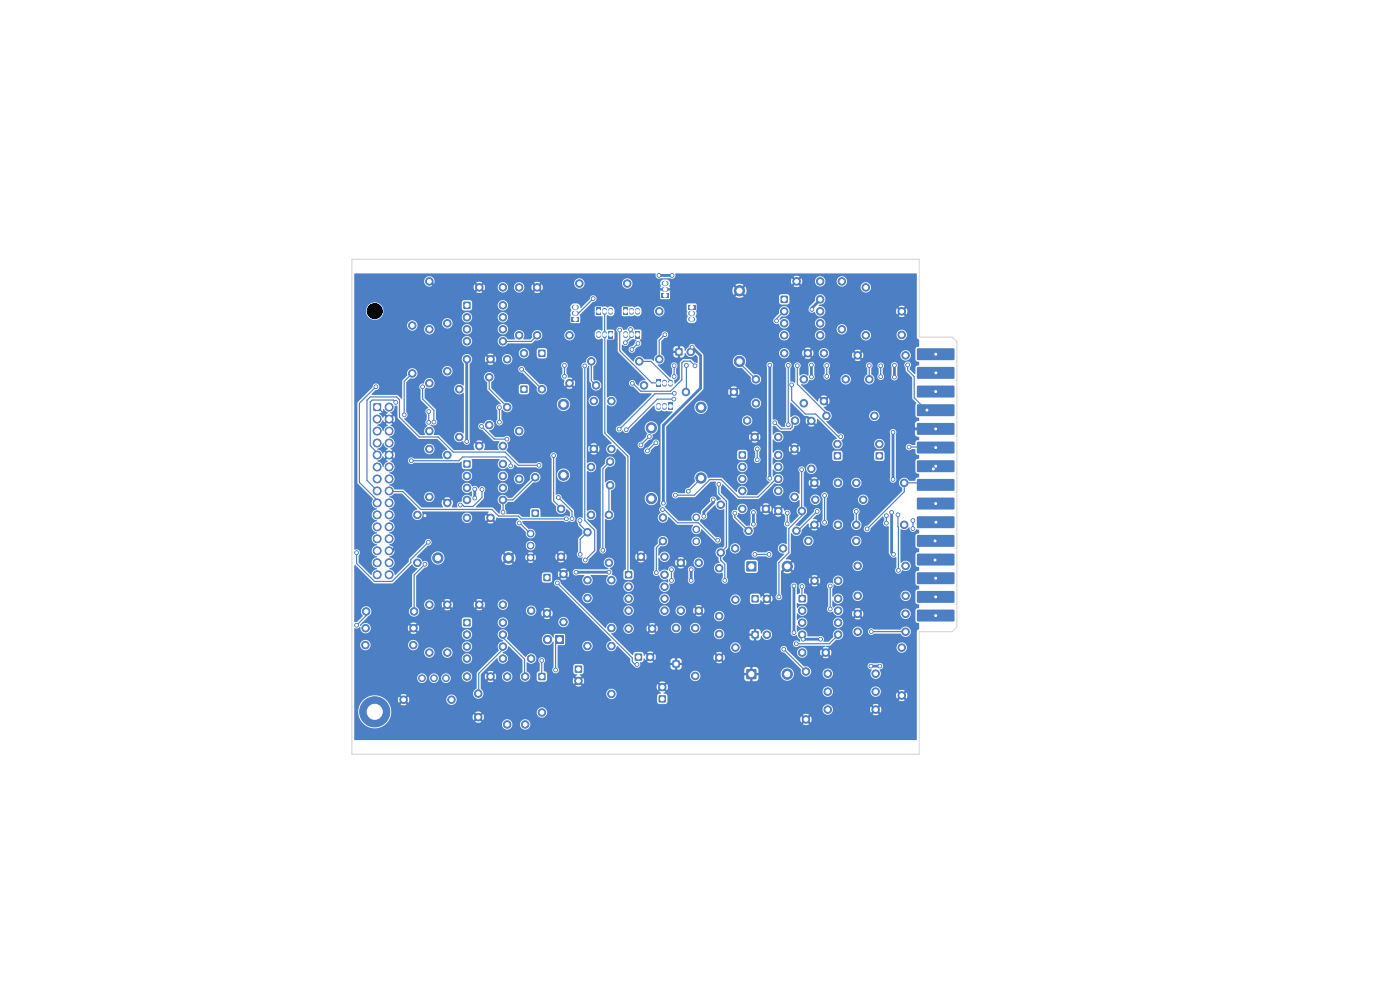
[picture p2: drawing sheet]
<svg xmlns="http://www.w3.org/2000/svg" width="297mm" height="210mm" viewBox="0 0 297 210" stroke-linecap="round" stroke-linejoin="round" font-family="sans-serif">
<g fill="#4d7fc4">
<path d="M194.6 73.9h7.7l.2 .2v2.2l-.2 .1h-7.6l-.2-.2z"/>
<path d="M194.6 77.9l7.7-.1 .2 .3v2.1l-.2 .2h-7.6l-.2-.3z"/>
<path d="M194.6 81.9l7.7-.1 .2 .2v2.2l-.2 .1h-7.6l-.2-.2z"/>
<path d="M194.6 85.8h7.7l.2 .2v2.1l-.2 .2h-7.6l-.2-.3z"/>
<path d="M194.6 89.8l7.7-.1 .2 .3v2.1l-.2 .1h-7.6l-.2-.2z"/>
<path d="M194.6 93.7h7.7l.2 .2v2.2l-.2 .1h-7.6l-.2-.2z"/>
<path d="M194.6 97.7l7.7-.1 .2 .3v2.1l-.2 .2h-7.6l-.2-.3z"/>
<path d="M194.6 101.7l7.7-.1 .2 .2v2.2l-.2 .1h-7.6l-.2-.2z"/>
<path d="M194.6 105.6h7.7l.2 .2v2.1l-.2 .2h-7.6l-.2-.3z"/>
<path d="M194.6 109.6l7.7-.1 .2 .3v2.1l-.2 .1h-7.6l-.2-.2z"/>
<path d="M194.6 113.5h7.7l.2 .2v2.2l-.2 .1h-7.6l-.2-.2z"/>
<path d="M194.6 117.5l7.7-.1 .2 .3v2.1l-.2 .2h-7.6l-.2-.3z"/>
<path d="M194.6 121.5l7.7-.1 .2 .2v2.2l-.2 .1h-7.6l-.2-.2z"/>
<path d="M194.6 125.4h7.7l.2 .2v2.1l-.2 .2h-7.6l-.2-.3z"/>
<path d="M194.6 129.4l7.7-.1 .2 .3v2.1l-.2 .1h-7.6l-.2-.2z"/>
<path d="M142.7 140.1h1.5v1.5h-1.5z"/>
</g>
<g fill="#4d7fc4" stroke="#4d7fc4" stroke-width=".21">
<circle cx="143.4" cy="133.2" r=".8"/>
<circle cx="155.9" cy="116.3" r=".8"/>
<circle cx="166.1" cy="116.3" r=".8"/>
</g>
<path d="M117.8 134.8h1.8v1.8h-1.8z" fill="#4d7fc4"/>
<g fill="#4d7fc4" stroke="#4d7fc4" stroke-width=".21">
<circle cx="116.2" cy="135.7" r=".9"/>
<circle cx="170.5" cy="85.5" r=".8"/>
<circle cx="160.4" cy="85.5" r=".8"/>
<circle cx="148.2" cy="119.4" r=".8"/>
<circle cx="148.2" cy="129.5" r=".8"/>
<circle cx="129.7" cy="123.1" r=".8"/>
<circle cx="129.7" cy="133.2" r=".8"/>
<circle cx="192.1" cy="120" r=".8"/>
<circle cx="182" cy="120" r=".8"/>
</g>
<path d="M141.7 85.5h1.1v1.5h-1.1z" fill="#4d7fc4"/>
<path d="M139.7 86v.4M141 86v.4" fill="none" stroke="#4d7fc4" stroke-width="1.1"/>
<path d="M159.5 133.9h1.4v1.5h-1.4z" fill="#4d7fc4"/>
<g fill="#4d7fc4" stroke="#4d7fc4" stroke-width=".21">
<circle cx="162.7" cy="134.6" r=".8"/>
<circle cx="95.8" cy="148.4" r=".8"/>
<circle cx="85.6" cy="148.4" r=".8"/>
<circle cx="110.1" cy="71.1" r=".8"/>
<circle cx="110.1" cy="61" r=".8"/>
<circle cx="77.7" cy="129.7" r=".8"/>
<circle cx="87.8" cy="129.7" r=".8"/>
<circle cx="125.4" cy="76.7" r=".8"/>
<circle cx="135.6" cy="76.7" r=".8"/>
</g>
<path d="M98.3 131.4h1.5v1.4h-1.5z" fill="#4d7fc4"/>
<g fill="#4d7fc4" stroke="#4d7fc4" stroke-width=".21">
<circle cx="99.1" cy="134.6" r=".8"/>
<circle cx="99.1" cy="137.2" r=".8"/>
<circle cx="99.1" cy="139.7" r=".8"/>
<circle cx="106.7" cy="139.7" r=".8"/>
<circle cx="106.7" cy="137.2" r=".8"/>
<circle cx="106.7" cy="134.6" r=".8"/>
<circle cx="106.7" cy="132.1" r=".8"/>
<circle cx="124.6" cy="137" r=".8"/>
<circle cx="124.6" cy="126.9" r=".8"/>
</g>
<path d="M132.2 65.3h1v1.5h-1z" fill="#4d7fc4"/>
<path d="M134 65.8v.5M135.3 65.8v.5" fill="none" stroke="#4d7fc4" stroke-width="1.1"/>
<g fill="#4d7fc4" stroke="#4d7fc4" stroke-width=".21">
<circle cx="152.9" cy="107.1" r=".8"/>
<circle cx="152.9" cy="117.2" r=".8"/>
<circle cx="156.9" cy="76.7" r="1.1"/>
<circle cx="156.9" cy="61.7" r="1.1"/>
<circle cx="112.7" cy="129.5" r=".8"/>
<circle cx="112.7" cy="139.7" r=".8"/>
<circle cx="124.6" cy="123.1" r=".8"/>
<circle cx="124.6" cy="112.9" r=".8"/>
</g>
<path d="M126.5 65.3h1v1.5h-1z" fill="#4d7fc4"/>
<path d="M128.3 65.8v.5M129.5 65.8v.5" fill="none" stroke="#4d7fc4" stroke-width="1.1"/>
<path d="M139.2 80.5h1v1.5h-1z" fill="#4d7fc4"/>
<path d="M141 81.1v.4M142.2 81.1v.4" fill="none" stroke="#4d7fc4" stroke-width="1.1"/>
<g fill="#4d7fc4" stroke="#4d7fc4" stroke-width=".21">
<circle cx="191.8" cy="102.4" r=".8"/>
<circle cx="181.7" cy="102.4" r=".8"/>
<circle cx="91.1" cy="91.4" r=".8"/>
<circle cx="91.1" cy="81.3" r=".8"/>
<circle cx="191.3" cy="71" r=".8"/>
<circle cx="191.3" cy="66" r=".8"/>
<circle cx="119" cy="108" r=".8"/>
<circle cx="119" cy="118.1" r=".8"/>
<circle cx="106.7" cy="128.3" r=".8"/>
<circle cx="101.7" cy="128.3" r=".8"/>
<circle cx="140.6" cy="114.8" r=".8"/>
<circle cx="140.6" cy="109.8" r=".8"/>
<circle cx="152.6" cy="120.5" r=".8"/>
<circle cx="152.6" cy="130.7" r=".8"/>
<circle cx="94.9" cy="96.5" r=".8"/>
<circle cx="94.9" cy="106.7" r=".8"/>
<circle cx="79.5" cy="151" r="3.2"/>
<circle cx="141" cy="118.1" r=".8"/>
<circle cx="136" cy="118.1" r=".8"/>
</g>
<path d="M98.3 97.7h1.5v1.5h-1.5z" fill="#4d7fc4"/>
<g fill="#4d7fc4" stroke="#4d7fc4" stroke-width=".21">
<circle cx="99.1" cy="101" r=".8"/>
<circle cx="99.1" cy="103.5" r=".8"/>
<circle cx="99.1" cy="106" r=".8"/>
<circle cx="106.7" cy="106" r=".8"/>
<circle cx="106.7" cy="103.5" r=".8"/>
<circle cx="106.7" cy="101" r=".8"/>
<circle cx="106.7" cy="98.4" r=".8"/>
</g>
<path d="M121.3 67.2h1.5v1.1h-1.5z" fill="#4d7fc4"/>
<path d="M121.8 66.5h.5M121.8 65.2h.5" fill="none" stroke="#4d7fc4" stroke-width="1.1"/>
<g fill="#4d7fc4" stroke="#4d7fc4" stroke-width=".21">
<circle cx="168.6" cy="105.4" r=".8"/>
<circle cx="168.6" cy="95.3" r=".8"/>
<circle cx="166.4" cy="74.9" r=".8"/>
<circle cx="171.4" cy="74.9" r=".8"/>
</g>
<path d="M134.7 138.7h1.5v1.4h-1.5z" fill="#4d7fc4"/>
<g fill="#4d7fc4" stroke="#4d7fc4" stroke-width=".21">
<circle cx="137.9" cy="139.4" r=".8"/>
<circle cx="91.1" cy="69.9" r=".8"/>
<circle cx="91.1" cy="59.7" r=".8"/>
<circle cx="165.1" cy="92.7" r=".8"/>
<circle cx="160.1" cy="92.7" r=".8"/>
<circle cx="106.7" cy="94.6" r=".8"/>
<circle cx="101.7" cy="94.6" r=".8"/>
<circle cx="144.4" cy="129.5" r=".8"/>
<circle cx="144.4" cy="119.4" r=".8"/>
<circle cx="125.4" cy="99.1" r=".8"/>
<circle cx="125.4" cy="109.2" r=".8"/>
</g>
<path d="M115.3 121.8h1.5v1.4h-1.5z" fill="#4d7fc4"/>
<circle cx="116" cy="130.1" r=".8" fill="#4d7fc4" stroke="#4d7fc4" stroke-width=".21"/>
<path d="M156.8 95.8h1.4v1.4h-1.4z" fill="#4d7fc4"/>
<g fill="#4d7fc4" stroke="#4d7fc4" stroke-width=".21">
<circle cx="157.5" cy="99.1" r=".8"/>
<circle cx="157.5" cy="101.6" r=".8"/>
<circle cx="157.5" cy="104.1" r=".8"/>
<circle cx="165.1" cy="104.1" r=".8"/>
<circle cx="165.1" cy="101.6" r=".8"/>
<circle cx="165.1" cy="99.1" r=".8"/>
<circle cx="165.1" cy="96.5" r=".8"/>
<circle cx="91.1" cy="128.3" r=".8"/>
<circle cx="91.1" cy="138.4" r=".8"/>
<circle cx="147.7" cy="109.8" r=".72"/>
<circle cx="147.7" cy="112.3" r=".72"/>
<circle cx="147.7" cy="114.8" r=".72"/>
<circle cx="157.5" cy="107.9" r=".8"/>
<circle cx="162.5" cy="107.9" r=".8"/>
<circle cx="138.2" cy="105.8" r="1.1"/>
<circle cx="138.2" cy="90.8" r="1.1"/>
</g>
<path d="M169.5 126.3h1.4v1.4h-1.4z" fill="#4d7fc4"/>
<g fill="#4d7fc4" stroke="#4d7fc4" stroke-width=".21">
<circle cx="170.2" cy="129.5" r=".8"/>
<circle cx="170.2" cy="132.1" r=".8"/>
<circle cx="170.2" cy="134.6" r=".8"/>
<circle cx="177.8" cy="134.6" r=".8"/>
<circle cx="177.8" cy="132.1" r=".8"/>
<circle cx="177.8" cy="129.5" r=".8"/>
<circle cx="177.8" cy="127" r=".8"/>
<circle cx="152.6" cy="134.5" r=".8"/>
<circle cx="152.6" cy="139.5" r=".8"/>
<circle cx="183.7" cy="61" r=".8"/>
<circle cx="183.7" cy="71.1" r=".8"/>
<circle cx="112.6" cy="113.2" r=".72"/>
<circle cx="112.6" cy="115.7" r=".72"/>
<circle cx="112.6" cy="118.3" r=".72"/>
<circle cx="192.1" cy="126.4" r=".8"/>
<circle cx="182" cy="126.4" r=".8"/>
</g>
<path d="M114.2 74.2h1.5v1.5h-1.5z" fill="#4d7fc4"/>
<g fill="#4d7fc4" stroke="#4d7fc4" stroke-width=".21">
<circle cx="115" cy="82.6" r=".8"/>
<circle cx="77.6" cy="133.3" r=".8"/>
<circle cx="87.7" cy="133.3" r=".8"/>
<circle cx="113.9" cy="71.1" r=".8"/>
<circle cx="113.9" cy="61" r=".8"/>
</g>
<path d="M165.6 62.8h1.5v1.4h-1.5z" fill="#4d7fc4"/>
<g fill="#4d7fc4" stroke="#4d7fc4" stroke-width=".21">
<circle cx="166.4" cy="66" r=".8"/>
<circle cx="166.4" cy="68.6" r=".8"/>
<circle cx="166.4" cy="71.1" r=".8"/>
<circle cx="174" cy="71.1" r=".8"/>
<circle cx="174" cy="68.6" r=".8"/>
<circle cx="174" cy="66" r=".8"/>
<circle cx="174" cy="63.5" r=".8"/>
<circle cx="89.5" cy="143.9" r=".72"/>
<circle cx="92.1" cy="143.9" r=".72"/>
<circle cx="94.6" cy="143.9" r=".72"/>
<circle cx="191.3" cy="147.5" r=".8"/>
<circle cx="191.3" cy="137.4" r=".8"/>
<circle cx="185.8" cy="142.9" r=".8"/>
<circle cx="175.6" cy="142.9" r=".8"/>
<circle cx="145.5" cy="83.2" r=".8"/>
<circle cx="155.7" cy="83.2" r=".8"/>
<circle cx="107.6" cy="76.2" r=".8"/>
<circle cx="107.6" cy="86.4" r=".8"/>
<circle cx="88.5" cy="109.2" r=".8"/>
<circle cx="88.5" cy="119.4" r=".8"/>
</g>
<path d="M110.4 81.8h1.5v1.5h-1.5z" fill="#4d7fc4"/>
<g fill="#4d7fc4" stroke="#4d7fc4" stroke-width=".21">
<circle cx="111.2" cy="74.9" r=".8"/>
<circle cx="185.8" cy="146.7" r=".8"/>
<circle cx="175.6" cy="146.7" r=".8"/>
<circle cx="77.5" cy="136.8" r=".8"/>
<circle cx="87.7" cy="136.8" r=".8"/>
</g>
<path d="M159.5 126.3h1.4v1.5h-1.4z" fill="#4d7fc4"/>
<g fill="#4d7fc4" stroke="#4d7fc4" stroke-width=".21">
<circle cx="162.7" cy="127" r=".8"/>
<circle cx="183.1" cy="106" r=".8"/>
<circle cx="173" cy="106" r=".8"/>
<circle cx="191.8" cy="111.3" r=".8"/>
<circle cx="181.7" cy="111.3" r=".8"/>
<circle cx="192.1" cy="75.4" r=".8"/>
<circle cx="182" cy="75.4" r=".8"/>
<circle cx="174" cy="59.7" r=".8"/>
<circle cx="169" cy="59.7" r=".8"/>
<circle cx="175.6" cy="150.5" r=".8"/>
<circle cx="185.8" cy="150.5" r=".8"/>
</g>
<path d="M114.2 142.8h1.5v1.4h-1.5z" fill="#4d7fc4"/>
<g fill="#4d7fc4" stroke="#4d7fc4" stroke-width=".21">
<circle cx="115" cy="151.1" r=".8"/>
<circle cx="94.9" cy="78.7" r=".8"/>
<circle cx="94.9" cy="68.6" r=".8"/>
<circle cx="103.8" cy="80" r=".8"/>
<circle cx="103.8" cy="90.2" r=".8"/>
<circle cx="177.8" cy="111.3" r=".8"/>
<circle cx="172.8" cy="111.3" r=".8"/>
<circle cx="120.8" cy="71.1" r=".8"/>
<circle cx="120.8" cy="81.3" r=".8"/>
<circle cx="91.1" cy="105.4" r=".8"/>
<circle cx="91.1" cy="95.3" r=".8"/>
<circle cx="129.7" cy="85.1" r=".8"/>
<circle cx="129.7" cy="95.3" r=".8"/>
</g>
<path d="M185.8 96h1.5v1.4h-1.5z" fill="#4d7fc4"/>
<g fill="#4d7fc4" stroke="#4d7fc4" stroke-width=".21">
<circle cx="186.5" cy="94.2" r=".8"/>
<circle cx="99.1" cy="143.5" r=".8"/>
<circle cx="104.1" cy="143.5" r=".8"/>
</g>
<path d="M146 64.7h1.5v1h-1.5z" fill="#4d7fc4"/>
<path d="M146.5 66.5h.5M146.5 67.7h.5" fill="none" stroke="#4d7fc4" stroke-width="1.1"/>
<g fill="#4d7fc4" stroke="#4d7fc4" stroke-width=".21">
<circle cx="156" cy="137.4" r=".8"/>
<circle cx="156" cy="127.2" r=".8"/>
<circle cx="110.1" cy="101.6" r=".8"/>
<circle cx="110.1" cy="91.4" r=".8"/>
<circle cx="177.8" cy="123.2" r=".8"/>
<circle cx="172.8" cy="123.2" r=".8"/>
<circle cx="136.6" cy="81.8" r=".8"/>
<circle cx="126.5" cy="81.8" r=".8"/>
<circle cx="171.5" cy="114.8" r=".8"/>
<circle cx="181.6" cy="114.8" r=".8"/>
<circle cx="178.6" cy="59.7" r=".8"/>
<circle cx="178.6" cy="69.9" r=".8"/>
<circle cx="133.3" cy="133.3" r=".8"/>
<circle cx="138.3" cy="133.3" r=".8"/>
<circle cx="119.5" cy="121.8" r=".8"/>
<circle cx="119.5" cy="132" r=".8"/>
<circle cx="107.6" cy="153.7" r=".8"/>
<circle cx="107.6" cy="143.5" r=".8"/>
<circle cx="192.1" cy="130.2" r=".8"/>
<circle cx="182" cy="130.2" r=".8"/>
<circle cx="185.5" cy="88.2" r=".8"/>
<circle cx="175.3" cy="88.2" r=".8"/>
<circle cx="129.2" cy="109.2" r=".8"/>
<circle cx="129.2" cy="119.4" r=".8"/>
<circle cx="101.5" cy="147.1" r=".8"/>
<circle cx="101.5" cy="152.1" r=".8"/>
<circle cx="148.7" cy="101.4" r="1.1"/>
<circle cx="148.7" cy="86.4" r="1.1"/>
<circle cx="87.5" cy="69" r=".8"/>
<circle cx="87.5" cy="79.2" r=".8"/>
<circle cx="99.1" cy="76.2" r=".8"/>
<circle cx="104.1" cy="76.2" r=".8"/>
<circle cx="179.4" cy="80.5" r=".8"/>
<circle cx="184.4" cy="80.5" r=".8"/>
<circle cx="126" cy="85.1" r=".8"/>
<circle cx="126" cy="95.2" r=".8"/>
<circle cx="174.8" cy="74.9" r=".8"/>
<circle cx="174.8" cy="85.1" r=".8"/>
</g>
<path d="M129 70.2h1.1v1.5h-1.1z" fill="#4d7fc4"/>
<path d="M127 70.7v.5M128.3 70.7v.5" fill="none" stroke="#4d7fc4" stroke-width="1.1"/>
<g fill="#4d7fc4" stroke="#4d7fc4" stroke-width=".21">
<circle cx="170.1" cy="108.4" r=".8"/>
<circle cx="165.1" cy="108.4" r=".8"/>
<circle cx="147.5" cy="143.4" r=".8"/>
<circle cx="147.5" cy="133.2" r=".8"/>
<circle cx="170.2" cy="138.4" r=".8"/>
<circle cx="175.2" cy="138.4" r=".8"/>
<circle cx="177.8" cy="102.4" r=".8"/>
<circle cx="172.8" cy="102.4" r=".8"/>
</g>
<path d="M143.3 73.9h1.5v1.5h-1.5z" fill="#4d7fc4"/>
<g fill="#4d7fc4" stroke="#4d7fc4" stroke-width=".21">
<circle cx="146.5" cy="74.6" r=".8"/>
<circle cx="182" cy="134" r=".8"/>
<circle cx="192.1" cy="134" r=".8"/>
</g>
<path d="M98.3 64h1.5v1.5h-1.5z" fill="#4d7fc4"/>
<g fill="#4d7fc4" stroke="#4d7fc4" stroke-width=".21">
<circle cx="99.1" cy="67.3" r=".8"/>
<circle cx="99.1" cy="69.8" r=".8"/>
<circle cx="99.1" cy="72.4" r=".8"/>
<circle cx="106.7" cy="72.4" r=".8"/>
<circle cx="106.7" cy="69.8" r=".8"/>
<circle cx="106.7" cy="67.3" r=".8"/>
<circle cx="106.7" cy="64.8" r=".8"/>
</g>
<path d="M134.7 70.2h1.1v1.5h-1.1z" fill="#4d7fc4"/>
<path d="M132.7 70.7v.5M134 70.7v.5" fill="none" stroke="#4d7fc4" stroke-width="1.1"/>
<path d="M132.6 121.2h1.5v1.4h-1.5z" fill="#4d7fc4"/>
<g fill="#4d7fc4" stroke="#4d7fc4" stroke-width=".21">
<circle cx="133.3" cy="124.5" r=".8"/>
<circle cx="133.3" cy="127" r=".8"/>
<circle cx="133.3" cy="129.5" r=".8"/>
<circle cx="141" cy="129.5" r=".8"/>
<circle cx="141" cy="127" r=".8"/>
<circle cx="141" cy="124.5" r=".8"/>
<circle cx="141" cy="121.9" r=".8"/>
<circle cx="106.7" cy="61" r=".8"/>
<circle cx="101.7" cy="61" r=".8"/>
</g>
<path d="M158.4 142h2v2h-2z" fill="#4d7fc4"/>
<g fill="#4d7fc4" stroke="#4d7fc4" stroke-width=".21">
<circle cx="167" cy="143" r="1.1"/>
<circle cx="122.9" cy="60.1" r=".8"/>
<circle cx="133.1" cy="60.1" r=".8"/>
<circle cx="92.9" cy="118.4" r="1.1"/>
<circle cx="107.9" cy="118.4" r="1.1"/>
</g>
<path d="M140.3 62.1h1.5v1.1h-1.5z" fill="#4d7fc4"/>
<path d="M140.9 61.4h.4M140.9 60.1h.4" fill="none" stroke="#4d7fc4" stroke-width="1.1"/>
<g fill="#4d7fc4" stroke="#4d7fc4" stroke-width=".21">
<circle cx="139.9" cy="76.2" r=".8"/>
<circle cx="139.9" cy="66" r=".8"/>
<circle cx="111.4" cy="153.7" r=".8"/>
<circle cx="111.4" cy="143.5" r=".8"/>
<circle cx="171" cy="142.5" r=".8"/>
<circle cx="171" cy="152.6" r=".8"/>
</g>
<path d="M79.2 85.6h1.6v1.5h-1.6z" fill="#4d7fc4"/>
<g fill="#4d7fc4" stroke="#4d7fc4" stroke-width=".21">
<circle cx="82.5" cy="86.4" r=".85"/>
<circle cx="80" cy="88.9" r=".85"/>
<circle cx="82.5" cy="88.9" r=".85"/>
<circle cx="80" cy="91.4" r=".85"/>
<circle cx="82.5" cy="91.4" r=".85"/>
<circle cx="80" cy="94" r=".85"/>
<circle cx="82.5" cy="94" r=".85"/>
<circle cx="80" cy="96.5" r=".85"/>
<circle cx="82.5" cy="96.5" r=".85"/>
<circle cx="80" cy="99.1" r=".85"/>
<circle cx="82.5" cy="99.1" r=".85"/>
<circle cx="80" cy="101.6" r=".85"/>
<circle cx="82.5" cy="101.6" r=".85"/>
<circle cx="80" cy="104.1" r=".85"/>
<circle cx="82.5" cy="104.1" r=".85"/>
<circle cx="80" cy="106.7" r=".85"/>
<circle cx="82.5" cy="106.7" r=".85"/>
<circle cx="80" cy="109.2" r=".85"/>
<circle cx="82.5" cy="109.2" r=".85"/>
<circle cx="80" cy="111.8" r=".85"/>
<circle cx="82.5" cy="111.8" r=".85"/>
<circle cx="80" cy="114.3" r=".85"/>
<circle cx="82.5" cy="114.3" r=".85"/>
<circle cx="80" cy="116.8" r=".85"/>
<circle cx="82.5" cy="116.8" r=".85"/>
<circle cx="80" cy="119.4" r=".85"/>
<circle cx="82.5" cy="119.4" r=".85"/>
<circle cx="80" cy="121.9" r=".85"/>
<circle cx="82.5" cy="121.9" r=".85"/>
<circle cx="158.5" cy="89.2" r=".8"/>
<circle cx="168.7" cy="89.2" r=".8"/>
<circle cx="97.4" cy="92.7" r=".8"/>
<circle cx="97.4" cy="82.6" r=".8"/>
<circle cx="169" cy="112.6" r=".8"/>
<circle cx="158.8" cy="112.6" r=".8"/>
</g>
<path d="M112.8 108.1h1.5v1.5h-1.5z" fill="#4d7fc4"/>
<circle cx="113.5" cy="101.2" r=".8" fill="#4d7fc4" stroke="#4d7fc4" stroke-width=".21"/>
<path d="M158.4 119.1h2v2.1h-2z" fill="#4d7fc4"/>
<g fill="#4d7fc4" stroke="#4d7fc4" stroke-width=".21">
<circle cx="167" cy="120.1" r="1.1"/>
<circle cx="99.1" cy="109.9" r=".8"/>
<circle cx="104.1" cy="109.9" r=".8"/>
<circle cx="119.5" cy="85.8" r="1.1"/>
<circle cx="119.5" cy="100.8" r="1.1"/>
<circle cx="129.4" cy="102.9" r=".8"/>
<circle cx="129.4" cy="97.9" r=".8"/>
</g>
<path d="M139.8 147.5h1.4v1.5h-1.4z" fill="#4d7fc4"/>
<g fill="#4d7fc4" stroke="#4d7fc4" stroke-width=".21">
<circle cx="140.5" cy="145.8" r=".8"/>
<circle cx="129.7" cy="137" r=".8"/>
<circle cx="129.7" cy="147.2" r=".8"/>
</g>
<path d="M176.9 96h1.5v1.4h-1.5z" fill="#4d7fc4"/>
<g fill="#4d7fc4" stroke="#4d7fc4" stroke-width=".21">
<circle cx="177.7" cy="94.2" r=".8"/>
<circle cx="170.5" cy="80.5" r=".8"/>
<circle cx="160.4" cy="80.5" r=".8"/>
</g>
<path d="M122 141.2h1.4v1.5h-1.4z" fill="#4d7fc4"/>
<g fill="#4d7fc4" stroke="#4d7fc4" stroke-width=".21">
<circle cx="122.7" cy="144.4" r=".8"/>
<circle cx="94.9" cy="138.4" r=".8"/>
<circle cx="94.9" cy="128.3" r=".8"/>
<circle cx="172.1" cy="99.4" r=".8"/>
<circle cx="172.1" cy="89.3" r=".8"/>
<circle cx="198.5" cy="75.1" r=".4"/>
<circle cx="186.7" cy="141.3" r=".4"/>
<circle cx="184.7" cy="141.3" r=".4"/>
<circle cx="189.7" cy="80" r=".4"/>
<circle cx="189.4" cy="101.7" r=".4"/>
<circle cx="189.1" cy="108.7" r=".4"/>
<circle cx="189.7" cy="77.5" r=".4"/>
<circle cx="189.6" cy="117.6" r=".4"/>
<circle cx="189.4" cy="91.7" r=".4"/>
<circle cx="198.5" cy="79.1" r=".4"/>
<circle cx="184.8" cy="134" r=".4"/>
<circle cx="188" cy="111" r=".4"/>
<circle cx="188" cy="109.4" r=".4"/>
<circle cx="198.5" cy="83.1" r=".4"/>
<circle cx="192.5" cy="77.4" r=".4"/>
<circle cx="196.7" cy="87" r=".4"/>
<circle cx="90.1" cy="109.4" r=".4"/>
<circle cx="198.5" cy="91" r=".4"/>
<circle cx="131.3" cy="91" r=".4"/>
<circle cx="102.2" cy="103.8" r=".4"/>
<circle cx="198.5" cy="94.9" r=".4"/>
<circle cx="192.8" cy="94.8" r=".4"/>
<circle cx="97.6" cy="107.1" r=".4"/>
<circle cx="167.9" cy="81.6" r=".4"/>
<circle cx="143" cy="83.4" r=".4"/>
<circle cx="178.4" cy="92.6" r=".4"/>
<circle cx="198" cy="99.5" r=".4"/>
<circle cx="190.5" cy="109.2" r=".4"/>
<circle cx="190.6" cy="121" r=".4"/>
<circle cx="198.5" cy="98.9" r=".4"/>
<circle cx="184" cy="112.2" r=".4"/>
<circle cx="193.7" cy="112.1" r=".4"/>
<circle cx="198.5" cy="106.8" r=".4"/>
<circle cx="193.7" cy="110.4" r=".4"/>
<circle cx="198.5" cy="110.8" r=".4"/>
<circle cx="198.4" cy="114.7" r=".4"/>
<circle cx="198.4" cy="118.8" r=".4"/>
<circle cx="198.5" cy="122.7" r=".4"/>
<circle cx="198.5" cy="126.6" r=".4"/>
<circle cx="198.5" cy="130.6" r=".4"/>
<circle cx="146.8" cy="73.6" r=".4"/>
<circle cx="146.6" cy="123.1" r=".4"/>
<circle cx="146.6" cy="120.8" r=".4"/>
<circle cx="140.7" cy="106.7" r=".4"/>
<circle cx="146" cy="104.2" r=".4"/>
<circle cx="167" cy="111.1" r=".4"/>
<circle cx="167" cy="108.8" r=".4"/>
<circle cx="123.1" cy="117.6" r=".4"/>
<circle cx="123" cy="110.4" r=".4"/>
<circle cx="117.9" cy="142.1" r=".4"/>
<circle cx="175.4" cy="79.8" r=".4"/>
<circle cx="175.4" cy="77.5" r=".4"/>
<circle cx="83.9" cy="85.4" r=".4"/>
<circle cx="105.9" cy="89.6" r=".4"/>
<circle cx="142.9" cy="84.7" r=".4"/>
<circle cx="105.9" cy="86.5" r=".4"/>
<circle cx="132.9" cy="91.2" r=".4"/>
<circle cx="149.3" cy="109.5" r=".4"/>
<circle cx="172.2" cy="65.6" r=".4"/>
<circle cx="139.8" cy="58.4" r=".4"/>
<circle cx="151.3" cy="106" r=".4"/>
<circle cx="172.1" cy="79.9" r=".4"/>
<circle cx="129.2" cy="121.4" r=".4"/>
<circle cx="172.1" cy="77.4" r=".4"/>
<circle cx="142.6" cy="58.4" r=".4"/>
<circle cx="122.2" cy="121.4" r=".4"/>
<circle cx="143" cy="77.6" r=".4"/>
<circle cx="143" cy="79.9" r=".4"/>
<circle cx="174.1" cy="135.6" r=".4"/>
<circle cx="159.8" cy="111.2" r=".4"/>
<circle cx="163.3" cy="77.5" r=".4"/>
<circle cx="100.7" cy="105.7" r=".4"/>
<circle cx="99" cy="93.7" r=".4"/>
<circle cx="159.8" cy="108.7" r=".4"/>
<circle cx="100.7" cy="103.8" r=".4"/>
<circle cx="163.3" cy="101.5" r=".4"/>
<circle cx="170.4" cy="135.6" r=".4"/>
<circle cx="168.4" cy="134.2" r=".4"/>
<circle cx="168.4" cy="124.3" r=".4"/>
<circle cx="114.9" cy="140.1" r=".4"/>
<circle cx="110.7" cy="78.3" r=".4"/>
<circle cx="75.6" cy="132.6" r=".4"/>
<circle cx="90.2" cy="119.7" r=".4"/>
<circle cx="134" cy="74.1" r=".4"/>
<circle cx="135.3" cy="72.8" r=".4"/>
<circle cx="132.7" cy="72.7" r=".4"/>
<circle cx="124.1" cy="77.6" r=".4"/>
<circle cx="133.8" cy="69.9" r=".4"/>
<circle cx="124.2" cy="118.8" r=".4"/>
<circle cx="125.8" cy="63.3" r=".4"/>
<circle cx="131.5" cy="70" r=".4"/>
<circle cx="155.9" cy="108.8" r=".4"/>
<circle cx="152.5" cy="102.7" r=".4"/>
<circle cx="153.8" cy="123.1" r=".4"/>
<circle cx="92.1" cy="89.5" r=".4"/>
<circle cx="117.5" cy="96.6" r=".4"/>
<circle cx="89.6" cy="82" r=".4"/>
<circle cx="107.5" cy="93.1" r=".4"/>
<circle cx="79.8" cy="82" r=".4"/>
<circle cx="102.1" cy="90.4" r=".4"/>
<circle cx="120.1" cy="110.1" r=".4"/>
<circle cx="139.2" cy="121.5" r=".4"/>
<circle cx="106.7" cy="108.6" r=".4"/>
<circle cx="119.7" cy="77.5" r=".4"/>
<circle cx="119.7" cy="79.8" r=".4"/>
<circle cx="137.8" cy="92.6" r=".4"/>
<circle cx="164.4" cy="89.7" r=".4"/>
<circle cx="166.3" cy="137.7" r=".4"/>
<circle cx="136" cy="94.4" r=".4"/>
<circle cx="170.1" cy="99.6" r=".4"/>
<circle cx="165.2" cy="126.6" r=".4"/>
<circle cx="143.3" cy="105" r=".4"/>
<circle cx="160.6" cy="95.2" r=".4"/>
<circle cx="167.2" cy="90.1" r=".4"/>
<circle cx="160.6" cy="97.5" r=".4"/>
<circle cx="139.1" cy="93.9" r=".4"/>
<circle cx="167.2" cy="77.5" r=".4"/>
<circle cx="137.3" cy="95.6" r=".4"/>
<circle cx="127.9" cy="116.7" r=".4"/>
<circle cx="152.3" cy="114.6" r=".4"/>
<circle cx="114.3" cy="98.7" r=".4"/>
<circle cx="160.2" cy="117.6" r=".4"/>
<circle cx="140.5" cy="108.1" r=".4"/>
<circle cx="163.2" cy="117.6" r=".4"/>
<circle cx="170.1" cy="124.4" r=".4"/>
<circle cx="186.8" cy="77.6" r=".4"/>
<circle cx="75.6" cy="117.2" r=".4"/>
<circle cx="176.1" cy="129.2" r=".4"/>
<circle cx="110.2" cy="110.9" r=".4"/>
<circle cx="186.8" cy="79.9" r=".4"/>
<circle cx="168.9" cy="136.6" r=".4"/>
<circle cx="118.2" cy="123.7" r=".4"/>
<circle cx="135.1" cy="141" r=".4"/>
<circle cx="176.1" cy="124.3" r=".4"/>
<circle cx="90.8" cy="115" r=".4"/>
<circle cx="174.9" cy="105.1" r=".4"/>
<circle cx="174.9" cy="110.8" r=".4"/>
<circle cx="184.4" cy="77.6" r=".4"/>
<circle cx="134.1" cy="81.3" r=".4"/>
<circle cx="90.9" cy="87.3" r=".4"/>
<circle cx="90.9" cy="89.6" r=".4"/>
<circle cx="147.4" cy="77.6" r=".4"/>
<circle cx="164.7" cy="68.1" r=".4"/>
<circle cx="145.6" cy="77.5" r=".4"/>
<circle cx="181.7" cy="108.5" r=".4"/>
<circle cx="169.1" cy="77.6" r=".4"/>
<circle cx="85.8" cy="88" r=".4"/>
<circle cx="142.5" cy="123.1" r=".4"/>
<circle cx="108.4" cy="98.8" r=".4"/>
<circle cx="121.4" cy="110" r=".4"/>
<circle cx="118.5" cy="105.5" r=".4"/>
<circle cx="87.2" cy="97.7" r=".4"/>
<circle cx="142.5" cy="120.8" r=".4"/>
<circle cx="141" cy="71" r=".4"/>
<circle cx="173.4" cy="108.5" r=".4"/>
</g>
<g fill="none" stroke="#4d7fc4" stroke-width=".6">
<path d="M91.1 59.7l1.1 1M139.8 58.4h2.8M99 76.2v17.5M146.8 73.6l1.8 1.8v6.9l-7.9 7.9v16.5M163.3 77.5v24M172.1 77.4v2.5M174 63.5l-1.8 1.8v.3M189.8 77.5v2.5M189.5 91.7v10M193.2 91h2M90.1 109.4v.5l-6.9 6.9h-.6M100.7 103.8v1.9"/>
<path d="M151.3 106v.6l-2 2v.9M159.8 108.7v2.5M189.2 108.7v8.5l.3 .4M122.2 121.4h7M146.6 120.8v2.3M168.4 124.3v9.9M170.4 135.6h3.7M184.7 141.3h1.9"/>
</g>
<g fill="none" stroke="#4d7fc4" stroke-width=".25">
<path d="M87.4 79.3l-1.6 1.6v7.1M110.7 78.3l4.2 4.1M113.9 71.2l-1.2 1.2h-6M119.7 77.5v2.3M124.1 77.6v32.8l2.1 2.1v4.3l-2 2M125.4 76.7v4.1l.9 .9M125.8 63.3l-3.1 3.1h-.7M128.3 66v4.8M128.3 71v20.9l4.9 4.9v25M131.5 70v4.4l6.8 6.8h1.3M133.8 69.9v1.7l-1.1 1.1M135.3 72.8l-1.3 1.3"/>
<path d="M135.6 76.7h2.5l4 4v.5M141 71l-1.2 1.2v4M143 77.6v2.3M145.6 77.5v5.5M147.4 77.6l-1-1h-1.4l-.4 .4v3.6l-2.4 2.4h-6.3l-1.8-1.7M156.9 76.7v.3l3.4 3.4M166.2 66.1l-1.5 1.5v.5M167.2 77.5v12.6M169.1 77.6v3.9l6.2 6.2v.5M175.4 77.5v2.3M184.4 77.6v2.9M186.8 77.6v2.3"/>
<path d="M192.5 77.4v1.1l1.4 1.4v4.5l2.6 2.6h2M79.8 82l-3.6 3.5v16.8l3.8 3.8v.5M80.7 87.1l1.8 1.8M83.9 85.4l-.4-.5h-4.5l-.5 .4v9.3l1.5 1.5v.5M87.3 97.7h10.1l.7-.8h9.1l1.1 1.1v.8M89.7 82v2.6l2.3 2.4v2.5M90.9 87.3v2.3M102.1 90.4l2.7 2.7h2.7M103.8 80v2.5l3.7 3.7M105.9 86.5v3.1M114.3 98.7h-4.3l-2.9-2.8h-10.9l-3.3-3.2h-4l-4.2-4.2v-3.7l-.5-.6h-5.7l-.7 .7v17l2.2 2.1M117.4 96.6v9.6l1.1 1"/>
<path d="M129.3 98l-1.4 1.4v17.3M137.8 92.6l-1.8 1.8M139.1 93.9l-1.8 1.7M142.9 84.7h-3.5l-6.6 6.5M143 83.4l-4.1 .1-7.6 7.5M160.6 95.2v2.3M167.9 81.6v3.3l3 2.9h2.1l4.9 4.8h.5M168.7 89.2l-.6 .6v.8l-.4 .4h-2l-1.3-1.3M170.1 99.6v8.8M192.8 94.8h5.6M198.4 99l-.4 .5M82.6 104.3h2.8l3.9 3.8h15l1.5 1.4h4.2l.5 .6h9.6"/>
<path d="M90.2 119.7l-2.3 2.3v7.7M90.8 115l-3.7 3.7v.6l-4 4h-3.7l-3.8-3.8v-2.3M102.3 103.8v1.7l-1.9 1.9h-1.9l-.4-.3h-.4M106.7 106v2.6M110.1 110.9l2.3 2.2M113.5 101.3l-4.7 4.7h-2.1M118.5 105.5l2.8 2.9v1.6M123 110.4v.9l1.5 1.5M124.5 113l-1.4 1.4v3.2M129.3 103l-.1 6.2M140.5 114.9l-1.3 1.3v5.3M140.5 108.1h.4l2.8 2.8h4.5l3.6 3.7h.4"/>
<path d="M148.7 101.4l-2.7 2.8M152.5 102.7v2l1.6 1.6v9.7l-1.1 1.1M152.9 117.2v1.6l.9 .9v3.4M155.9 108.8v.9l2.8 2.8M160.1 117.6h3.1M165.1 101.6h-.5l-3.8 3.8h-4.1l-3.7-3.7h-2.4l-3.3 3.3h-4M167 108.8v2.3M170.1 108.4v.9l-2.8 2.8v5.1l-2.1 2.1v7.3M173.4 108.5l-4.1 4.1h-.3M174.9 105.1v5.7M181.7 108.5v2.8M188 109.4v1.6"/>
<path d="M190.5 109.2l.1 11.8M193.7 110.4v1.7M198.5 102.9l-.6-.5h-6.1v1.9l-7.9 7.9M77.6 129.7v.9l-2 2M106.7 137.2v.6l-5.1 5.1v4.2M106.7 134.6v.6l4.6 4.6v3.6M118.2 123.7l15.9 15.9v.8l.6 .6h.4M118.6 135.7l-.7 .7v5.7M142.4 120.8v2.3M166.3 137.7l4.6 4.6M170.1 124.4v2.6M176.1 124.3v4.9"/>
<path d="M177.7 134.8l-1.8 1.8h-7M184.8 134h7.3M114.9 140.1v3.4"/>
</g>
<g fill="#4d7fc4">
<path d="M75.2 58.1l63.9-.1a.78 .78 0 0 0 .2 .9 .78 .78 0 0 0 .8 .1h2.1a.76 .76 0 0 0 .9-.1 .76 .76 0 0 0 .2-.9h51.1l.1 13.6 .5 .5v1.3l-.1 .2a.56 .56 0 0 0-.7 .5v2.2a.63 .63 0 0 0 .7 .4l.1 .7-.1 .1a.56 .56 0 0 0-.7 .5v1.2l-.1 .2-1.1-1v-.4a.73 .73 0 0 0 .1-1.1 .73 .73 0 0 0-1.1 0 .73 .73 0 0 0 .1 1.1l.1 .8 1.3 1.3v4.4l.9 1-.2 .5v2.2a.63 .63 0 0 0 .7 .4l.1 .6-.1 .1a.66 .66 0 0 0-.8 .6v.8l.9 .2-.1 .3h-.8v.9a.87 .87 0 0 0 .9 .6l-.1 .7a.6 .6 0 0 0-.7 .5l-.1 .5h-.7a.71 .71 0 0 0-1 0 .71 .71 0 0 0 0 1 .71 .71 0 0 0 1.1-.1h.6l.1 .7a.73 .73 0 0 0 .8 .6l-.1 .7a.6 .6 0 0 0-.7 .5v2.3l.3 .3 .5 .1-.1 .8a.82 .82 0 0 0-.8 .7h-1.3a1.13 1.13 0 0 0-1.8-.3 1.13 1.13 0 0 0 .4 1.8v.7l-7.3 7.3a.73 .73 0 0 0-.9 .6 .73 .73 0 0 0 .8 .8 .73 .73 0 0 0 .7-.8l2.5-2.6 .4 .5v.4a.75 .75 0 0 0-.1 1 .75 .75 0 0 0 1 .2v5.7l.3 .4a.8 .8 0 0 0 1.3 .5v2.2a.73 .73 0 0 0 .3 1.3 .73 .73 0 0 0 1-.8 1.14 1.14 0 0 0 1.6-.2 1.14 1.14 0 0 0-.3-1.6 1.14 1.14 0 0 0-1.6 .3v-7.2a1.33 1.33 0 0 0 1.8-.4l.1 .1a.75 .75 0 0 0 .5 .9 .75 .75 0 0 0 .9-.5l.6 .1v.6l-.5 .2-.3 .4v2.2a.72 .72 0 0 0 .8 .6l-.1 .7a.6 .6 0 0 0-.7 .5v2.3l.3 .3 .5 .1-.1 .8a.6 .6 0 0 0-.7 .5v2.2a.73 .73 0 0 0 .8 .5l-.1 .7a.6 .6 0 0 0-.7 .6v2.2l.3 .3 .5 .2-.1 .7a.6 .6 0 0 0-.7 .5v2.2a.63 .63 0 0 0 .7 .5l.1 1.2-.5 .5v23l-.1 .1h-119.1l-.1-.1v-6.1h.8a3.5 3.5 0 0 0 2 3.4 3.5 3.5 0 0 0 3.9-.6h24.6v.2a1.1 1.1 0 0 0 1.2 1 1.1 1.1 0 0 0 1-1.2h1.6v.2a1.1 1.1 0 0 0 1.7 .8 1.1 1.1 0 0 0 0-1.9 1.1 1.1 0 0 0-1.7 .9h-1.6v-.2a1.1 1.1 0 0 0-1.2-.8 1.1 1.1 0 0 0-1 1h-24.6l.6-.8 .3-.8h17.5l.1 .8 .7-.6 .3 .3-.6 .7a1.2 1.2 0 0 0 1.3-.1l-.6-.6 .4-.3 .6 .6 .1-.3h67.2l.2 .8 .6-.6 .3 .3-.6 .6a1.19 1.19 0 0 0 1.3 0l-.6-.6 .4-.3 .6 .5a1.2 1.2 0 0 0 0-1.2l-.6 .6-.4-.4 .6-.6a1.2 1.2 0 0 0-1.3 0l.6 .6-.3 .4-.6-.6-.2 .5h-67.2l.1-.5-.2-.5-.6 .6-.4-.4 .6-.6-.1-.1h11.9v.2a1.1 1.1 0 0 0 1.5 1 1.1 1.1 0 0 0 .4-1.8h58.7v.2a1.1 1.1 0 0 0 1.2 1 1.1 1.1 0 0 0 1-1.2h7.9l.2 .8 .6-.6 .3 .3-.6 .7a1.2 1.2 0 0 0 1.3-.1l-.6-.6 .4-.3 .6 .6a1.2 1.2 0 0 0 0-1.3l-.6 .6-.4-.4 .6-.6a1.2 1.2 0 0 0-1.3 0l.6 .6-.3 .4-.6-.6-.2 .5h-7.9a1.1 1.1 0 0 0-1.1-1 1.1 1.1 0 0 0-1.1 1h-58.7a1.1 1.1 0 0 0-1.2-.3 1.1 1.1 0 0 0-.7 .9h-11.9l-.6-.1-.6 .2 .6 .6-.3 .4-.7-.6-.1 .5h-17.5l.1-.1a3.5 3.5 0 0 0-1.1-3.6h2.6l.2 .8 .6-.6 .4 .3-.6 .7a1.2 1.2 0 0 0 1.3-.1l-.6-.6 .3-.3 .6 .6 .2-.8h7.9v.2a1.1 1.1 0 0 0 1.7 .9 1.1 1.1 0 0 0 0-1.9 1.1 1.1 0 0 0-1.7 .8h-7.9l-.2-.5-.6 .6-.3-.4 .5-.6a1.2 1.2 0 0 0-1.2 0l.6 .6-.4 .4-.6-.6-.2 .5h-2.6a3.5 3.5 0 0 0-3.7-.5 3.5 3.5 0 0 0-2.1 3h-.8v-3.8h25.2v.2a1.1 1.1 0 0 0 1.1 1 1.1 1.1 0 0 0 1.1-1.1h26v.2a1.1 1.1 0 0 0 1.7 .8 1.1 1.1 0 0 0 0-1.8 1.1 1.1 0 0 0-1.7 .8h-26l-.2-.6-.4-.4v-.4h37.3l.2 .7 .6-.6 .4 .4-.7 .6 .4 .2v.1a.64 .64 0 0 0-.8 .6v1.2l.5 .5h1.2l.3-.2 .2-.4v-1.1a.82 .82 0 0 0-.9-.6l.5-.3-.2-.2h33.5v.2a1.1 1.1 0 0 0 1.2 1 1.1 1.1 0 0 0 1-1.2h8v.2a1.1 1.1 0 0 0 .7 1 1.1 1.1 0 0 0 1.2-.4h3.5l.2 .8 .6-.6 .3 .3-.6 .6a1.19 1.19 0 0 0 1.3 0l-.6-.6 .4-.3 .6 .6a1.2 1.2 0 0 0 0-1.3l-.6 .6-.4-.4 .6-.6a1.2 1.2 0 0 0-1.3 0l.6 .6-.3 .4-.6-.6-.2 .5h-3.5a1.1 1.1 0 0 0-.4-1.7 1.1 1.1 0 0 0-1.5 .9h-8v-.1a1.1 1.1 0 0 0-1.2-.9 1.1 1.1 0 0 0-1 1h-33.5l-.5-.4 .4-.4 .6 .6a1.19 1.19 0 0 0 0-1.3l-.6 .6-.4-.3 .6-.7a1.2 1.2 0 0 0-1.3 0l.7 .7-.4 .3-.6-.6-.2 .6h-37.3v-2.3h.9l.2 .8 .6-.6 .3 .3-.6 .6a1.19 1.19 0 0 0 1.3 0l-.6-.6 .4-.3 .6 .6 .2-.8h1.2v.2a1.1 1.1 0 0 0 1.7 .9 1.1 1.1 0 0 0 0-1.9 1.1 1.1 0 0 0-1.7 .8h-1.2l-.2-.5-.6 .6-.4-.4 .6-.6a1.2 1.2 0 0 0-1.3 0l.6 .6-.3 .4-.6-.6-.2 .5h-.9v-.4l3.5-3.4a1.15 1.15 0 0 0 1.1 1.2 1.15 1.15 0 0 0 1.2-1.1 1.15 1.15 0 0 0-1.2-1.2v-.1a1.69 1.69 0 0 0 1.3-1.3l3 2.9v2.5a1.12 1.12 0 0 0-.5 1.5 1.12 1.12 0 0 0 1.5 .5 1.12 1.12 0 0 0 .4-1.6h1.6v1.3l.4 .4h1.3l.4-.3h5.5l.2 .8 .6-.6 .4 .3-.6 .7 .5 .1 .8-.1-.6-.7 .3-.3 .6 .6a1.2 1.2 0 0 0 0-1.3l-.6 .6-.3-.4 .6-.6-.3-.1h23.3a1.1 1.1 0 0 0 1.5 1.1 1.1 1.1 0 0 0 .3-1.9 1.1 1.1 0 0 0-1.8 .6v.2h-23.3l-.1-.1 .7-.3 .1-.8h34.1v.7h1v.5h-1v.7l.2 .4 1 .1v-1h.5v1h.7l.5-.4 .1-.8h-1v-.4h5.7v.2a1.4 1.4 0 0 0 2.1 1.1 1.4 1.4 0 0 0 0-2.4 1.4 1.4 0 0 0-2.1 1.1h-5.7v-.1h1l-.1-.9-.5-.4h-.7v1h-.5v-1l-.8 .1-.4 .5h-34.1v-1l-.5-.3h-1.2l-.3 .2-.2 .3v1.3a.74 .74 0 0 0 .9 .5l-.4 .3 .6 .6-.4 .4-.6-.6-.2 .5h-5.5l.1-1.4a.59 .59 0 0 0-.7-.5v-1.7a.72 .72 0 0 0 0-1.1 .72 .72 0 0 0-1.1 .1 .72 .72 0 0 0 .2 1v1.7l-.5 .2-.1 .3h-1.6l-.6-.5 .1-1.9a1.14 1.14 0 0 0 1.7-.1 1.14 1.14 0 0 0-.3-1.7 1.14 1.14 0 0 0-1.7 .7l-3.9-3.8h7.4a1.25 1.25 0 0 0 .9 1.3 1.25 1.25 0 0 0 1.5-.8l.1 .1-.1 5.3a.73 .73 0 0 0-.1 1.1 .73 .73 0 0 0 1.1 0 .73 .73 0 0 0-.1-1.1v-4.6h5.2v.2a1.1 1.1 0 0 0 1.7 .9 1.1 1.1 0 0 0 0-1.9 1.1 1.1 0 0 0-1.7 .8h-5.2l1.5-.2v-2.1l-.2-.1h-1.9l-.2 .1-.2 .6a1.24 1.24 0 0 0-1.3-.7 1.24 1.24 0 0 0-1 1.1l-7.5-.1a1.21 1.21 0 0 0 .2-1.3 1.21 1.21 0 0 0-1.1-.7 1.12 1.12 0 0 0-1 1.1 1.12 1.12 0 0 0 1 1.1l.1 .3a1.22 1.22 0 0 0-.9 2l-4.6 4.6-.1 3.4-.5 .4-.2 .6h-25.2v-3.2h13.3v.2a1.03 1.03 0 0 0 1.1 .9 1.03 1.03 0 0 0 .9-1.1h.5v.2a1.03 1.03 0 0 0 1.2 .9 1.03 1.03 0 0 0 .9-1.1h.5v.2a1.02 1.02 0 0 0 1.3 .9 1.02 1.02 0 0 0 .6-1.5h2.5v.2a1.1 1.1 0 0 0 1.6 .9 1.1 1.1 0 0 0 0-1.9 1.1 1.1 0 0 0-1.6 .8h-2.5a1.03 1.03 0 0 0-1.1-.5 1.03 1.03 0 0 0-.8 .9h-.5l-.1-.2a1.03 1.03 0 0 0-1-.8 1.03 1.03 0 0 0-1 1h-.5v-.2a1.03 1.03 0 0 0-1.1-.8 1.03 1.03 0 0 0-.9 1h-13.3v-4.2h22.8v.2a1.1 1.1 0 0 0 1.6 .8 1.1 1.1 0 0 0 0-1.8 1.1 1.1 0 0 0-1.6 .8h-22.8v-1.3h14.8v.2a1.1 1.1 0 0 0 1.2 1 1.1 1.1 0 0 0 1-1.2h1.6v.2a1.1 1.1 0 0 0 1.7 .9 1.1 1.1 0 0 0 0-1.9 1.1 1.1 0 0 0-1.7 .8h-1.6v-.1a1.1 1.1 0 0 0-1.2-.9 1.1 1.1 0 0 0-1 1h-14.8v-1.5h1.2v.1a1.1 1.1 0 0 0 1.2 1 1.1 1.1 0 0 0 1-1.1h8v.1a1.1 1.1 0 0 0 1 1 1.1 1.1 0 0 0 1.1-.8h9.3v.1a1.1 1.1 0 0 0 1.6 .9 1.1 1.1 0 0 0 0-1.9 1.1 1.1 0 0 0-1.6 .9h-9.3a1.1 1.1 0 0 0-.9-1.4 1.1 1.1 0 0 0-1.2 1.1h-8v-.2a1.1 1.1 0 0 0-1.2-.9 1.1 1.1 0 0 0-1 1.1h-1.2v-2.3h22.8v.2a1.1 1.1 0 0 0 1.6 .9 1.1 1.1 0 0 0 0-1.9 1.1 1.1 0 0 0-1.6 .8h-22.8v-1.2a1.19 1.19 0 0 0 1.2-.3 1.13 1.13 0 0 0 1 1.3 1.13 1.13 0 0 0 1.3-1.1h7.8l.2 .7 .6-.6 .4 .4-.6 .6a1.2 1.2 0 0 0 1.3 0l-.6-.6 .3-.4 .6 .6a1.2 1.2 0 0 0 0-1.3l-.6 .6-.3-.3 .5-.7a1.2 1.2 0 0 0-1.2 0l.6 .7-.4 .3-.6-.6-.2 .6h-7.8a1.15 1.15 0 0 0-1-1 1.15 1.15 0 0 0-1.2 .6l-.1-.3 1-1h20.6v1.3l.5 .4 1.4-.1 .2-.3 .1-.8h5.4a1.1 1.1 0 0 0 1.1 1.2 1.1 1.1 0 0 0 1.1-1.3h10.6v.1a1.1 1.1 0 0 0 1.7 .9 1.1 1.1 0 0 0 0-1.9 1.1 1.1 0 0 0-1.7 .9l-10.6-.1a1.1 1.1 0 0 0-1.2-.8 1.1 1.1 0 0 0-1 1h-5.4l-.1-.7-.4-.3h-1.3l-.4 .5h-20.6l.6-.6a1.21 1.21 0 0 0 .8-1.2 1.21 1.21 0 0 0-.9-1.1 1.16 1.16 0 0 0-1.2 .7 1.16 1.16 0 0 0 .3 1.4l-1.2 1.2-.6 .1v-12.1h.2l3.9 3.8 3.9 .1 4.1-4h.2a1.39 1.39 0 0 0 1.1 .8l-1.2 1.3v6.8a1.14 1.14 0 0 0-.4 1.7 1.14 1.14 0 0 0 1.8-.1 1.14 1.14 0 0 0-.5-1.7v-.4h1.7a1.1 1.1 0 0 0 1.1 1.2 1.1 1.1 0 0 0 1.1-1.2h1.5l.2 .7 .6-.6 .3 .4-.5 .6a1.2 1.2 0 0 0 1.2 0l-.6-.6 .4-.4 .6 .6 .2-.7h4.4l.2 .7 .6-.6 .3 .4-.6 .6 .6 .2h10v.1a1.1 1.1 0 0 0 .9 1 1.1 1.1 0 0 0 1.2-.6h1.1l.2 .8 .6-.6 .4 .3-.6 .7a1.2 1.2 0 0 0 1.3-.1l-.6-.6 .3-.3 .7 .6a1.2 1.2 0 0 0-.1-1.3l-.6 .6-.3-.4 .6-.6a1.2 1.2 0 0 0-1.3 0l.6 .6-.4 .4-.6-.6-.2 .5h-1.1a1.1 1.1 0 0 0-.7-1.5 1.1 1.1 0 0 0-1.4 1h-9.8l.5-.2-.6-.6 .4-.4 .6 .6 .2-.7h2.7a1.1 1.1 0 0 0 1.5 1.1 1.1 1.1 0 0 0 .3-1.9 1.1 1.1 0 0 0-1.8 .6v.2h-2.7l-.2-.6-.6 .6-.4-.3 .6-.6a1.19 1.19 0 0 0-1.3 0l.6 .6-.3 .3-.6-.6-.2 .6h-4.4l-.2-.6-.6 .6-.4-.3 .6-.7a1.2 1.2 0 0 0-1.3 .1l.6 .6-.3 .3-.6-.6-.2 .6h-1.5a1.1 1.1 0 0 0-1.1-1 1.1 1.1 0 0 0-1.1 1h-1.7v-4.5h29.2l.3 .5 .6 .2 11.3 11.3-.1 .2a1.1 1.1 0 0 0-1 1.2 1.1 1.1 0 0 0 1.1 1 1.1 1.1 0 0 0 1.1-1l.2-.1 2.7 2.7v.8l.8 .8a.75 .75 0 0 0 1 .2 .75 .75 0 0 0 .3-1h.3a.77 .77 0 0 0 .5-.9l.3 .4 .6-.6 .4 .4-.6 .6a1.2 1.2 0 0 0 1.3 0l-.2-.2h3.8v.4h.9v.5h-.9v.4a.72 .72 0 0 0 1 .5v-.8h.5v.8l.7-.1 .2-.2v-.6h-.9v-.5h.9a.76 .76 0 0 0-.9-1v.9h-.5v-.9l-.7 .2-.3 .4h-3.8l-.4-.4 .3-.4 .6 .6 .2-.6h12.3l.2 .7 .6-.6 .3 .4-.6 .6a1.19 1.19 0 0 0 1.3 0l-.6-.6 .4-.4 .6 .6a1.2 1.2 0 0 0 0-1.3l-.6 .6-.4-.3 .6-.6a1.2 1.2 0 0 0-1.3 0l.6 .6-.3 .3-.6-.6-.2 .6h-12.3l-.2-.7-.6 .6-.3-.3 .5-.6a.92 .92 0 0 0-1.2 0l.6 .6-.4 .3-.6-.6-.2 .4h-.1a.64 .64 0 0 0-.6-.8h-1.2l-.3 .1-.3 .6-1.8-1.7h22.5v.1a1.1 1.1 0 0 0 .9 1.1 1.1 1.1 0 0 0 1.2-.7h8.6l.2 .5 .6 .2 3.5 3.5a1.14 1.14 0 0 0 .6 1.5 1.14 1.14 0 0 0 1.5-.7h2.5v.2a1.1 1.1 0 0 0 1.7 .8 1.1 1.1 0 0 0 0-1.8 1.1 1.1 0 0 0-1.7 .8h-2.5v-.1a1.1 1.1 0 0 0-.8-1.3h12.8l.1 .1a.77 .77 0 0 0 .8 .5v.1a1.14 1.14 0 0 0 .2 1.6 1.14 1.14 0 0 0 1.5 0 1.14 1.14 0 0 0 0-1.6 .73 .73 0 0 0 .7-1 .73 .73 0 0 0-1-.4h-1.2a.7 .7 0 0 0-1.1 .7h-13.4l-3.1-3.1h1.6v.2a1.1 1.1 0 0 0 1.7 .9 1.1 1.1 0 0 0 0-1.9 1.1 1.1 0 0 0-1.7 .8h-1.6l-.5-.4a.72 .72 0 0 0-.7-.9 .72 .72 0 0 0-.7 .8h-8.6a1.1 1.1 0 0 0-.7-1.5 1.1 1.1 0 0 0-1.4 1h-22.5l-2.7-2.8a.43 .43 0 0 1 .6-.3l.3-.4 .2-.5h1.4a1.1 1.1 0 0 0 1.2 1.2 1.1 1.1 0 0 0 1-1.2h2.8l.1 .7 .6-.6 .4 .4-.6 .6 .6 .1 .6-.1h12.6a1.1 1.1 0 0 0 1.3 1.2 1.1 1.1 0 0 0 .8-1.6h5.4v.4h.9v.5h-.9v.4a.72 .72 0 0 0 .9 .5v-.8h.5v.8h.4a.87 .87 0 0 0 .7-.9h.1a1.11 1.11 0 0 0 1.7 .7 1.11 1.11 0 0 0 0-1.9 1.11 1.11 0 0 0-1.7 .7l-.2-.1a.73 .73 0 0 0-1-.9v.9h-.5v-.9l-.7 .2-.2 .4h-5.4a1.1 1.1 0 0 0-1.2-.6 1.1 1.1 0 0 0-.9 1h-12.6l-.5-.6 .4-.4 .6 .6 .1-.9h2.8a1.1 1.1 0 0 0 1.1 1.2 1.1 1.1 0 0 0 1.1-1.2h1.9v.2a1.1 1.1 0 0 0 1.7 .9 1.1 1.1 0 0 0 0-1.9 1.1 1.1 0 0 0-1.7 .8h-1.9v-.1a1.1 1.1 0 0 0-1.2-.9 1.1 1.1 0 0 0-1 1h-2.8l-.1-.4-.6 .6-.4-.4 .6-.6a1.19 1.19 0 0 0-1.3 0l.6 .6-.4 .4-.6-.6-.1 .6h-2.8a1.1 1.1 0 0 0-1.1-1.1 1.1 1.1 0 0 0-1.1 1.1h-1.4v-.2a1.15 1.15 0 0 0-1.2-1 1.15 1.15 0 0 0-1.1 1.1l-3.9-3.7h7.6a1.1 1.1 0 0 0 1.1 1.1 1.1 1.1 0 0 0 1.2-1.1h5.4v.1a1.1 1.1 0 0 0 1.2 1 1.1 1.1 0 0 0 1-1.1h1.2v.1a1.1 1.1 0 0 0 1.2 1 1.1 1.1 0 0 0 1-1.1h1.5l.2 .7 .6-.6 .4 .3-.6 .7 .4 .1 3.5-.1a1.1 1.1 0 0 0 1.5 1.1 1.1 1.1 0 0 0 .3-1.9 1.1 1.1 0 0 0-1.8 .6v.2h-2.7l-.5-.7 .3-.3 .6 .6a1.19 1.19 0 0 0 0-1.3l-.6 .6-.3-.4 .6-.6a1.2 1.2 0 0 0-1.3 0l.6 .6-.4 .4-.6-.6-.2 .6h-1.5a1.1 1.1 0 0 0-1.1-1.1 1.1 1.1 0 0 0-1.1 1.1h-1.2a1.1 1.1 0 0 0-1.1-1.1 1.1 1.1 0 0 0-1.1 1.1h-5.4l-.1-.2a1.1 1.1 0 0 0-1.1-.9 1.1 1.1 0 0 0-1.1 1.1h-7.6l-2.6-2.7h1.5v.2a1.1 1.1 0 0 0 1.1 1 1.1 1.1 0 0 0 1.1-1.1h6.5v.2a1.1 1.1 0 0 0 1.2 1 1.1 1.1 0 0 0 1.1-1.2h5.4v.2a1.1 1.1 0 0 0 1.1 1 1.1 1.1 0 0 0 1.1-1h12.8v.2a1.1 1.1 0 0 0 1.6 .9 1.1 1.1 0 0 0 .3-1.8h2.3v1.2l.2 .4 .3 .1h1.3a.77 .77 0 0 0 .5-.8l.3 .4 .6-.6 .3 .3-.5 .7a1.2 1.2 0 0 0 1.2-.1l-.6-.6 .4-.3 .6 .6a1.2 1.2 0 0 0 0-1.3l-.6 .6-.4-.4 .6-.6a1.2 1.2 0 0 0-1.3 0l.6 .6-.3 .4-.6-.6-.2 .4-.2-.1a.64 .64 0 0 0-.5-.8h-1.3l-.4 .5h-2.3a1.1 1.1 0 0 0-1.2-.2 1.1 1.1 0 0 0-.7 .9h-12.8a1.1 1.1 0 0 0-1-1.2 1.1 1.1 0 0 0-1.2 1h-5.4l-.1-.2a1.1 1.1 0 0 0-1.1-.8 1.1 1.1 0 0 0-1.1 1h-6.5v-.1a1.1 1.1 0 0 0-1.1-1 1.1 1.1 0 0 0-1.1 1h-1.5l-2.5-2.4h12.7v.1a1.1 1.1 0 0 0 1.7 .9 1.1 1.1 0 0 0 0-1.9 1.1 1.1 0 0 0-1.7 .9h-12.7l-.5-.6a.72 .72 0 0 0-.7-.8 .72 .72 0 0 0-.8 .7h-29.2v-1.5l.2-.3h26.4v1.2l.2 .4 .3 .1h1.2l.5-.4v-1.5h1.2l.2 .7 .6-.6 .4 .4-.6 .6a1.19 1.19 0 0 0 1.3 0l-.6-.6 .3-.4 .7 .6 .1-.5v-.5h.8v.2a.73 .73 0 0 0 1.1 .4h1.3l.1 .1a1.14 1.14 0 0 0-.2 1.7 1.14 1.14 0 0 0 1.7 0 1.14 1.14 0 0 0-.2-1.7l3.5-.1 .2 .1a1.14 1.14 0 0 0 .1 1.9 1.14 1.14 0 0 0 1.7-.6 1.14 1.14 0 0 0-1-1.5 .84 .84 0 0 0-.5-1.3 1.21 1.21 0 0 0 .9-.9 1.21 1.21 0 0 0-.4-1.3 1.13 1.13 0 0 0-1.7 .7 1.13 1.13 0 0 0 1 1.5l-.3 .2h-6.3a.71 .71 0 0 0-1 .6h-.8l-.1-.3-.7 .6-.3-.3 .6-.6a1.19 1.19 0 0 0-1.3 0l.6 .6-.4 .3-.6-.6-.2 .6h-1.2l-.4-.3h-1.3l-.3 .2-.2 .3h-26.4l1.5-1.5a.75 .75 0 0 0 .8-.9 .75 .75 0 0 0-1.2-.4 1.26 1.26 0 0 0-1.2-.8h3.1v.2a1.4 1.4 0 0 0 1.5 1.3 1.4 1.4 0 0 0 1.3-1.6h12.1l.3 1 .7-.7 .3 .4-.6 .7a1.49 1.49 0 0 0 1.7 0l-.7-.7 .3-.4 .7 .7 .3-1h2l.2 .7 .6-.6 .3 .4-.5 .5a1.12 1.12 0 0 0 1.2 0l-.6-.5 .4-.4 .5 .6 .2-.9h4.1l.2 .8 .6-.6 .4 .3-.6 .6a1.2 1.2 0 0 0 1.3 0l-.6-.6 .3-.3 .7 .5a1.2 1.2 0 0 0-.1-1.2l-.6 .6-.3-.4 .6-.6a1.2 1.2 0 0 0-1.3 0l.6 .6-.4 .4-.6-.6-.2 .5h-4.1l-.2-.3-.5 .5-.4-.3 .6-.6a1.12 1.12 0 0 0-1.2 0l.5 .6-.3 .3-.6-.5-.2 .5h-2l-.3-.7-.7 .7-.3-.4 .6-.7a1.49 1.49 0 0 0-1.7 0l.7 .7-.3 .4-.7-.7-.3 .7h-12.1a1.4 1.4 0 0 0-1.4-1.2 1.4 1.4 0 0 0-1.4 1.3h-3.1v-.2l2.3-2.3 .5-.2h20.3a1.03 1.03 0 0 0 1.4 1.1 1.03 1.03 0 0 0 .4-1.7 1.03 1.03 0 0 0-1.7 .4l-.1 .2h-20.3a.72 .72 0 0 0-.1-1.2 .72 .72 0 0 0-1 .8l-3.3 3.3-.1 .7-2.9 2.8a1.49 1.49 0 0 0-1.2-1.3v-.1a1.21 1.21 0 0 0 1.1-1.3 1.21 1.21 0 0 0-1.1-1.2v-.1a1.21 1.21 0 0 0 1.1-1.2 1.21 1.21 0 0 0-1.1-1.2v-.1a1.21 1.21 0 0 0 1.1-1.2 1.21 1.21 0 0 0-1.1-1.2v-.2a1.21 1.21 0 0 0 1.1-1.2 1.21 1.21 0 0 0-1.1-1.2v-.1a1.21 1.21 0 0 0 1.1-1.2 1.21 1.21 0 0 0-1.1-1.2v-.1a1.21 1.21 0 0 0 1.1-1.3 1.21 1.21 0 0 0-1.1-1.2l1-.7h1.7l3.2 3.4a1.12 1.12 0 0 0-.9 1.6 1.12 1.12 0 0 0 1.9 .1h8.5v.1a1.1 1.1 0 0 0 1.6 .9 1.1 1.1 0 0 0 0-1.9 1.1 1.1 0 0 0-1.6 .9h-8.5l.1-.7-.1-.5 .1-.1h14l.1 .2-.3 .1 .6 .7-.3 .3-.7-.6a1.2 1.2 0 0 0 .1 1.3l.6-.6 .3 .4-.6 .6a1.2 1.2 0 0 0 1.3 0l-.6-.6 .4-.4 .6 .6 .3-.7 .3 .1h4l.3 .2a.79 .79 0 0 0-.5 1 .79 .79 0 0 0 .9 .6l1.2 1.2a1.04 1.04 0 0 0 1 1.3 1.04 1.04 0 0 0 1-1.3 1.04 1.04 0 0 0-1.5-.7l-1.2-1.2-.1-.5h8.7a1.02 1.02 0 0 0 1.4 0l.5 .2 .5-.2h.4l.4 1.1 .9 .9v.8l-.9 1v2.7a.76 .76 0 0 0-.2 1 .76 .76 0 0 0 1.1 .2v.1a.72 .72 0 0 0 .4 1.2 .72 .72 0 0 0 .9-.8l1.6-1.6 .1-.3h.6a.72 .72 0 0 0 1.1 .5 .72 .72 0 0 0 0-1.2v-5.9l.2-.1a1.14 1.14 0 0 0 1.6-.3 1.14 1.14 0 0 0-.5-1.7v-4.1a1.14 1.14 0 0 0 .7-1.7 1.14 1.14 0 0 0-1.9 0v-2.7a1.04 1.04 0 0 1 1.3-.6 1.11 1.11 0 0 0 .7-1.4 1.11 1.11 0 0 0-1.4-.7 1.11 1.11 0 0 0-.7 1.5l-.8 1v16.7l-.3 .7h-.6v-4.5l-2.1-2 .1-.2a1.16 1.16 0 0 0 1.6-.1 1.16 1.16 0 0 0-.1-1.6 1.16 1.16 0 0 0-1.6 0v-8.4l.1-.1a1.13 1.13 0 0 0 1.6-.1 1.13 1.13 0 0 0-.1-1.6 1.13 1.13 0 0 0-1.6 0v-3.1h.3l.2 .8 .6-.6 .3 .3-.6 .6a1.19 1.19 0 0 0 1.3 0l-.6-.6 .4-.3 .6 .6a1.2 1.2 0 0 0 0-1.3l-.6 .6-.4-.4 .6-.6a1.2 1.2 0 0 0-1.3 0l.6 .6-.3 .4-.6-.6-.2 .5h-.3v-10.1h.4a1.1 1.1 0 0 0 1.5 1.1 1.1 1.1 0 0 0 .3-1.8 1.1 1.1 0 0 0-1.8 .6l-.4 .1v-6.8l.3-.6 .2 .1v3.1l.4 .6a1.13 1.13 0 0 0 1.1 1.4 1.13 1.13 0 0 0 1.1-1.4 1.13 1.13 0 0 0-1.6-.7l-.1-3a1.14 1.14 0 0 0 .6-1.4 1.14 1.14 0 0 0-1.4-.7 1.14 1.14 0 0 0-.8 1.3 .75 .75 0 0 0-.9 .4 .75 .75 0 0 0 .2 .9v31.5l-.2 .1a.7 .7 0 0 0-1.1 .7h-.4l.2-.5-.3-.6-.1-1.2-2.5-2.6a.77 .77 0 0 0-.4-.7 .77 .77 0 0 0-.9 0v-4.2h.2a1.4 1.4 0 0 0 2 1.4 1.4 1.4 0 0 0 .4-2.4 1.4 1.4 0 0 0-2.3 .8l-.1 .2h-.2v-3.5a.72 .72 0 0 0 0-1.1 .72 .72 0 0 0-1.1 .1 .72 .72 0 0 0 .2 1.1v9l1 1.1a1.15 1.15 0 0 0 .8 1.6 1.15 1.15 0 0 0 1.4-1l.7 .6v.8l-.1 .2-.7-.2-.6 .2h-4.7l-.2-.1v-1.3l-.5-.4h-1.1l-.4 .1-.3 1.7h-1.5l-.8-.6h-2.6v-.6l-.3-.3 .1-1 .5-.6 1.3-.1 4.1-4.1a1.14 1.14 0 0 0 1.5-.9 1.14 1.14 0 0 0-1.3-1.3 1.14 1.14 0 0 0-.8 1.6l-3.9 3.9h-.8a1.15 1.15 0 0 0-1.9-.3 1.15 1.15 0 0 0 .4 1.9v.8l-.4 1-1.4-1.3-3.6-.1 1.7-1.9 .1-1.3 .3-.5-.2-.5h2.8a1.1 1.1 0 0 0 1.5 1.1 1.1 1.1 0 0 0 .3-1.8 1.1 1.1 0 0 0-1.8 .5v.2h-2.8l-.1-.1a.79 .79 0 0 0-1.2 .3l-.1-.1a.8 .8 0 0 0-1.3-.3 1.12 1.12 0 0 0-1.6-.7 1.12 1.12 0 0 0-.3 1.7 1.12 1.12 0 0 0 1.8 0l.1 .1v.9l-.1 .2a1.12 1.12 0 0 0-1.4-.4 1.12 1.12 0 0 0-.6 1.3l-.1 .2a.71 .71 0 0 0-.8 .2 .71 .71 0 0 0-.1 .8l-.1 .1h-1l-.1-.2a1.19 1.19 0 0 0 .1-1.4l-.6 .6-.4-.3 .6-.6a1.2 1.2 0 0 0-1.3 0l.6 .6-.3 .3-.6-.5a1.48 1.48 0 0 0 .1 1.5h-4.6l-2.3-2.3h2.9v.2a1.1 1.1 0 0 0 1.7 .9 1.1 1.1 0 0 0 0-1.9 1.1 1.1 0 0 0-1.7 .8h-2.9l-1.5-1.4-1.8-.1a1.8 1.8 0 0 0-1.2-.9v-.1a1.17 1.17 0 0 0 .8-1.9h14.6v.2a1.1 1.1 0 0 0 1.1 1 1.1 1.1 0 0 0 1.1-1.2h5.4v.2a1.1 1.1 0 0 0 .8 .9 1.1 1.1 0 0 0 1.2-.5h1.4v.2a1.1 1.1 0 0 0 1.7 .8 1.1 1.1 0 0 0 0-1.8 1.1 1.1 0 0 0-1.7 .8h-1.4a1.1 1.1 0 0 0-.6-1.6 1.1 1.1 0 0 0-1.4 1h-5.4l-.1-.2a1.1 1.1 0 0 0-1.1-.8 1.1 1.1 0 0 0-1 1h-14.6l-.8-.5v-.2a1.21 1.21 0 0 0 1.1-1.1 1.21 1.21 0 0 0-.9-1.2l.4-.3-.5-.6 .3-.4 .6 .6a1.24 1.24 0 0 0 0-1.4l-.6 .6-.3-.4 .5-.5-.4-.3h7.2v.1a1.1 1.1 0 0 0 1.7 .9 1.1 1.1 0 0 0 0-1.9 1.1 1.1 0 0 0-1.7 .9l-7.2-.1a1.22 1.22 0 0 0 .9-1.3 1.22 1.22 0 0 0-1.1-1.1v-.1a1.21 1.21 0 0 0 1.1-1.1 1.21 1.21 0 0 0-.9-1.3l.4-.3-.5-.5 .3-.4 .6 .6a1.24 1.24 0 0 0 0-1.4l-.6 .6-.3-.4 .5-.5-.4-.3a1.52 1.52 0 0 0 .9-1.5h.6l.1 2.7 4.3 4.2 4.1 .1 2.1 2.1v.2a1.2 1.2 0 0 0-.9 1.8l-6.2 .1a.71 .71 0 0 0-1.1 0 .71 .71 0 0 0 .1 1 .71 .71 0 0 0 1.1-.1h9.5l.5-.3 .2 1.5 .4 .1h1.2l.4-.4v-1.7h5.9a1.18 1.18 0 0 0-.1 1.8 1.18 1.18 0 0 0 1.8-.1 .77 .77 0 0 0 .9 .4 .77 .77 0 0 0 .5-.9l.8 .5h3.8a.73 .73 0 0 0 1.1 .1 .73 .73 0 0 0 0-1 .73 .73 0 0 0-1.1 .1h-3.6l-2.7-2.7a1.8 1.8 0 0 0 .3-1.8 .72 .72 0 0 0 .4-1.1 .72 .72 0 0 0-1.2 0h-1.9l-1.2-1.3h5.2v.1a1.1 1.1 0 0 0 1.7 .9 1.1 1.1 0 0 0 0-1.9 1.1 1.1 0 0 0-1.7 .9l-5.2-.1a1.13 1.13 0 0 0 1.1-1.1 1.13 1.13 0 0 0-1-1.2 1.13 1.13 0 0 0-1.3 .9 .73 .73 0 0 0-1.1 .4 .73 .73 0 0 0 .8 .9l2.3 2.3 1.3 .1 .1 .1a1.29 1.29 0 0 0-.2 1.7l-3 .1-.1-.3a1.2 1.2 0 0 0 0-1.2l-.6 .6-.4-.4 .6-.6a1.2 1.2 0 0 0-1.3 0l.6 .6-.3 .4-.6-.6a1.53 1.53 0 0 0 0 1.4l-4.4 .1-3.1-3.1-1.1-.1-.1-.2a1.2 1.2 0 0 0-.7-1.8l.1-.2a.77 .77 0 0 0 1.1 0 .77 .77 0 0 0 .1-1l-.1-.2-.1-2-2.3-2.5v-1.8l.1-.1h6.1a1.16 1.16 0 0 0 .7 1.1 1.16 1.16 0 0 0 1.3-.3v8.7a1.15 1.15 0 0 0-1.6-.1 1.15 1.15 0 0 0-.1 1.6 1.15 1.15 0 0 0 1.7 .1 .74 .74 0 0 0 .9 .7 .74 .74 0 0 0 .4-1v-13.4h3.1l.1 .7 .6 .5v1.7l2.9 2.9a.8 .8 0 0 0-1 .4 .8 .8 0 0 0 .2 1v1.9a.71 .71 0 0 0 0 1.1 .71 .71 0 0 0 1-.1 .71 .71 0 0 0-.1-1.1v-1.8l.1-.2a1.14 1.14 0 0 0 1.6 .4 1.14 1.14 0 0 0 .4-1.6h9.6v.2a1.4 1.4 0 0 0 2.2 1.1 1.4 1.4 0 0 0 0-2.4 1.4 1.4 0 0 0-2.2 1.1h-9.6l-.6-.4h-.7l-3-2.9v-.4h5.9v1.1l.1 .4 .4 .2h1.1l.5-.5v-1.5l-.4-.2h-1.2l-.4 .1-.1 .4h-5.9v-1a1.11 1.11 0 0 0 .2-1.9 1.11 1.11 0 0 0-1.7 .8h-3.1v-1.5h10.4v.1a.84 .84 0 0 0 .9 .6l3 3a1.13 1.13 0 0 0 1 1.5 1.13 1.13 0 0 0 1.2-1.3 1.13 1.13 0 0 0-1.6-.8l-3.1-3.2a.7 .7 0 0 0-.8-.7 .7 .7 0 0 0-.6 .8h-10.4v-.8h19.4l.3 .5v1.1a.81 .81 0 0 0-.2 .9 .81 .81 0 0 0 .7 .5v.1a1.19 1.19 0 0 0 0 1.2l.6-.6 .4 .4-.6 .6a1.19 1.19 0 0 0 1.3 0l-.6-.6 .3-.4 .6 .6a1.2 1.2 0 0 0 0-1.3l-.6 .6-.3-.3 .6-.6-1-.2-.1-.5-.2-.4v-1.1a.7 .7 0 0 0-.2-1.2 .7 .7 0 0 0-1 .7h-19.4v-.5a1.12 1.12 0 0 0 .6-1h2.7l.2 .8 .6-.7 .3 .4-.6 .6a1.2 1.2 0 0 0 1.3 0l-.6-.6 .4-.4 .6 .7 .2-.8h1.2v.2a1.1 1.1 0 0 0 1.7 .8 1.1 1.1 0 0 0 0-1.8 1.1 1.1 0 0 0-1.7 .8h-1.2l-.2-.6-.6 .7-.4-.4 .6-.6a1.2 1.2 0 0 0-1.3 0l.6 .6-.3 .4-.6-.7-.2 .6h-2.7a1.12 1.12 0 0 0-1.7-.8 1.12 1.12 0 0 0-.1 1.9v4.5l-.1 .1a1.13 1.13 0 0 0-1.2-.3 1.13 1.13 0 0 0-.8 1h-6.1l.2-.3a1.13 1.13 0 0 0 1.6-.2 1.13 1.13 0 0 0-.4-1.7 1.13 1.13 0 0 0-1.6 .7l-.1 .4a.75 .75 0 0 0-.9 .3 .75 .75 0 0 0 .2 1l.1 2.1 1.6 1.7a.87 .87 0 0 0-.4 1.4v1.1a.91 .91 0 0 0 .2 1.4 1.23 1.23 0 0 0-.5 1.8l-1.1 .1-3.4-3.5a.79 .79 0 0 0 .7-.6 .79 .79 0 0 0-.2-.8v-6.3l.8-.8a1.16 1.16 0 0 0 1.3-.3 1.16 1.16 0 0 0 .1-1.3h5.4v.1a1.1 1.1 0 0 0 1.7 .9 1.1 1.1 0 0 0 0-1.9 1.1 1.1 0 0 0-1.7 .9l-5.4-.1a1.14 1.14 0 0 0-1.5-.4 1.14 1.14 0 0 0-.5 1.5l-1.1 1.2v3.7l-1.1-.8h-5.3l-.1-.2 .9-.9a.72 .72 0 0 0 .7-.7 .72 .72 0 0 0-.8-.7 .72 .72 0 0 0-.6 .9l-3.2 3.3v16.9l3.3 3.5a1.28 1.28 0 0 0 .9 2v.1a1.21 1.21 0 0 0-1.1 1.3 1.21 1.21 0 0 0 1.1 1.2v.1a1.21 1.21 0 0 0-1.1 1.2 1.21 1.21 0 0 0 1.1 1.2v.1a1.21 1.21 0 0 0-1.1 1.2 1.21 1.21 0 0 0 1.1 1.2v.2a1.21 1.21 0 0 0-1.1 1.2 1.21 1.21 0 0 0 1.1 1.2v.1a1.21 1.21 0 0 0-1.1 1.2 1.21 1.21 0 0 0 1.1 1.2v.1a1.59 1.59 0 0 0-1.3 1.3l-2.6-2.6v-1.5a.77 .77 0 0 0 .1-1.1 .77 .77 0 0 0-1-.2v-41.8h34.9a1.1 1.1 0 0 0 1.3 1.2 1.1 1.1 0 0 0 .7-1.7h1.8v1.3l.4 .4h1.3l.5-.4v-1.3l-.5-.5h-1.3l-.4 .5h-1.8a1.1 1.1 0 0 0-1.2-.4 1.1 1.1 0 0 0-.8 .9h-34.9v-2.5h22.8v.2a1.1 1.1 0 0 0 1.1 1 1.1 1.1 0 0 0 1.1-1.2h5.4v.2a1.15 1.15 0 0 0 .9 1 1.15 1.15 0 0 0 1.3-.6h4.9l.9-.7a1.1 1.1 0 0 0 1.4-1.2h4.7v.2a1.1 1.1 0 0 0 1.1 1 1.1 1.1 0 0 0 1.1-.9h4.3v.1a1.04 1.04 0 0 0 1.5 .4l.2 .2v20l1.8 1.9v.2a1.14 1.14 0 0 0-1.1 1.2 1.14 1.14 0 0 0 1.2 1.1 1.14 1.14 0 0 0 1.1-1.2l1.9 1.8v23.7l-.5 .5v1.4l.4 .4h1.3l.4-.4 .1-1h4a.79 .79 0 0 0 1.3 .4 1.23 1.23 0 0 0 1.9 .8l.1 .8a1.17 1.17 0 0 0-1.5 0 1.17 1.17 0 0 0-.2 1.6 1.15 1.15 0 0 0 1.6 .1 1.15 1.15 0 0 0 .2-1.5 .79 .79 0 0 0 1.1-.2 .79 .79 0 0 0-.1-1.1v-1l.2-.6h2.8l.1 1.8a.72 .72 0 0 0 .6 1.1 .72 .72 0 0 0 .6-1.1v-1.5a.7 .7 0 0 0-.4-1.1 .7 .7 0 0 0-.9 .8h-2.7a.74 .74 0 0 0-.8-.8 .74 .74 0 0 0-.7 .9 1.34 1.34 0 0 0-1.7 .3l-.3-.4v-1.6h3.5l.2 .7 .6-.6 .4 .4-.6 .6a1.2 1.2 0 0 0 1.3 0l-.6-.6 .3-.4 .6 .6 .2-.7h1.5v.2a1.1 1.1 0 0 0 1.7 .8 1.1 1.1 0 0 0 0-1.9 1.1 1.1 0 0 0-1.7 .9h-1.5l-.2-.6-.6 .6-.3-.3 .6-.6a1.2 1.2 0 0 0-1.3 0l.6 .6-.4 .3-.6-.6-.2 .6h-3.5v-.9l.1-.1a1.13 1.13 0 0 0 1.4 1 1.13 1.13 0 0 0 .8-1.5 1.13 1.13 0 0 0-1.6-.6l-.5 .7h-.2v-1.5l.5-.5h.2a1.1 1.1 0 0 0 1.3-1.2h5v.2a1.03 1.03 0 0 0 1.5 .8 1.03 1.03 0 0 0 0-1.7 1.03 1.03 0 0 0-1.5 .7h-5a1.13 1.13 0 0 0-1.4-1 1.13 1.13 0 0 0-.7 1.6l-.8 .8v4.8l-.3 .7h-4v-.3a.81 .81 0 0 0-.9-.6v-2.7h1.2l.2 .8 .6-.6 .3 .3-.6 .6a1.2 1.2 0 0 0 1.3 0l-.6-.6 .4-.3 .6 .5a1.2 1.2 0 0 0 0-1.2l-.6 .6-.4-.4 .6-.6a1.2 1.2 0 0 0-1.3 0l.6 .6-.3 .4-.6-.6-.2 .5h-1.2v-12.3h3.2a1.4 1.4 0 0 0 1.9 1.4 1.4 1.4 0 0 0 .4-2.4 1.4 1.4 0 0 0-2.3 .7v.3h-3.2v-9l-.9-1h3.9l.1 .1a.73 .73 0 0 0 .8 .5 .73 .73 0 0 0 .6-.8l.8-.8a.72 .72 0 0 0 .9-.6 .72 .72 0 0 0-.6-.9 .72 .72 0 0 0-.8 .8l-1 .9a.71 .71 0 0 0-.8 .8h-3.9l-1.2-1.3h3.8v.2a.73 .73 0 0 0 .9 .5 .73 .73 0 0 0 .5-.9l1-.9a.79 .79 0 0 0 .7-1.1 1.43 1.43 0 0 0 1-2.1 1.43 1.43 0 0 0-2.3-.4 1.43 1.43 0 0 0 .2 2.3l-.3 .7-1 1a.7 .7 0 0 0-.7 .7h-3.8l-2.8-2.7v-.6h1.9a.76 .76 0 0 0 .7 .6 .76 .76 0 0 0 .8-.4 .76 .76 0 0 0 .8 .6 .76 .76 0 0 0 .7-.8l5.1-5.1 .1 .1a1.07 1.07 0 0 0 .5 1.1l.5 .1a.76 .76 0 0 1 1.1 0l.5-.2 1.2 .2 .1 .1-2.5 2.5-.1 .3-.1 16.6 .3 .6a.83 .83 0 0 0-.2 1.4 1.14 1.14 0 0 0 0 2 1.14 1.14 0 0 0 1.7-1.1l1.8 1.6 3.5 .1a1.08 1.08 0 0 0 .1 1.8 1.08 1.08 0 0 0 1.6-.9l2.8 2.6a.74 .74 0 0 0 1 .3 .74 .74 0 0 0 .2-1.1 .74 .74 0 0 0-1-.2l-3.3-3.3 .3-.6a.73 .73 0 0 0 .9 .1 .73 .73 0 0 0 .2-1v-.3l1.8-1.6a1.25 1.25 0 0 0 1.9 .8l.1 7.8-.3 .3a1.17 1.17 0 0 0-1.5 .7 1.17 1.17 0 0 0 .5 1.5l.2 1.1a1.11 1.11 0 0 0-1.1 1.4 1.11 1.11 0 0 0 1.6 .7l.2 .1v.9a.73 .73 0 0 0-.1 1.1 .73 .73 0 0 0 1.1 0 .73 .73 0 0 0-.1-1.1v-2.8l-.3-.4h4.1v1.8l.5 .4h1.8l.3-.1 .2-.4v-1.7l-.2-.4-.3-.2-1.9 .1-.4 .5h-4.1l-.6-.6v-.4l.6-.6h5.5a.74 .74 0 0 0 .6 .6 .74 .74 0 0 0 .8-.3h1.8a.72 .72 0 0 0 1.1 .1 .72 .72 0 0 0-.1-1.1 .72 .72 0 0 0-1.1 .2h-1.8a.71 .71 0 0 0-.8-.3 .71 .71 0 0 0-.5 .8h-5.5l.1-1 .5-.5h.3a1.1 1.1 0 0 0 1.6 1.2 1.1 1.1 0 0 0 .3-1.9 1.1 1.1 0 0 0-1.8 .6l-.1 .1h-.3v-7.3h.7l.4 1.1 2.1 2.2a1.15 1.15 0 0 0 1.2 1.5 1.15 1.15 0 0 0 .9-1.7 .75 .75 0 0 0 .7-1.1l-.1-1.8a.72 .72 0 0 0-.6-1.1 .72 .72 0 0 0-.6 1.1l-.1 2.3-.8 .2-1.9-2 .3-.8a1.16 1.16 0 0 0 1.2 .2 1.16 1.16 0 0 0 .7-1.1h2.7l.2 .7 .6-.6 .3 .4-.5 .6a1.2 1.2 0 0 0 1.2 0l-.6-.6 .4-.4 .6 .6 .1-.3h.3l.2 .8 .6-.7 .4 .4-.6 .6a1.2 1.2 0 0 0 1.3 0l-.6-.6 .3-.4 .6 .7 .2-.1 .3 .4v1.1a.8 .8 0 0 0-.3 .8 .8 .8 0 0 0 .6 .6v3.5a1.42 1.42 0 0 0-1.7 .3 1.16 1.16 0 0 0 0 1.2 1.16 1.16 0 0 0 1.1 .6l-1.5 1.8v6.7a.73 .73 0 0 0-.1 1.1 .73 .73 0 0 0 1.1 0 .73 .73 0 0 0-.1-1.1v-1.6h2l.1 9.5a.74 .74 0 0 0 .3 .9 .74 .74 0 0 0 .9-.1l.7 1 .1 .4h-.3a.71 .71 0 0 0-1.1 0 .71 .71 0 0 0 .1 1.1 .71 .71 0 0 0 1-.2l5.6 .1v.1l-.6 .2 .6 .6-.3 .4-.6-.6a1.19 1.19 0 0 0 0 1.3l.6-.6 .3 .3-.5 .7a1.2 1.2 0 0 0 1.2-.1l-.6-.6 .4-.3 .6 .6a1.2 1.2 0 0 0 0-1.3l-.6 .6-.4-.4 .6-.6-.3-.1h14.7a1.1 1.1 0 0 0 1.5 1.1 1.1 1.1 0 0 0 .3-1.9 1.1 1.1 0 0 0-1.8 .6v.2l-15-.1 .1-.2 .9-.1 1.2-1.2a1.15 1.15 0 0 0 1.3-.4 1.15 1.15 0 0 0 0-1.4h2.2v.2a1.1 1.1 0 0 0 1.1 1 1.1 1.1 0 0 0 1.1-1h1l.1 .1a.75 .75 0 0 0 1.3 .2h5.6a1.11 1.11 0 0 0 1.7 .4 1.11 1.11 0 0 0-.1-1.8 1.11 1.11 0 0 0-1.7 .6h-5.5l-.2-.2a.7 .7 0 0 0-.8 0 .7 .7 0 0 0-.4 .7h-1v-.2a1.1 1.1 0 0 0-1.1-1 1.1 1.1 0 0 0-1.1 1h-2.3a1.15 1.15 0 0 0-1.4-.2 1.15 1.15 0 0 0-.5 1.5l-1 .9h-1a.75 .75 0 0 0-.1-1 .75 .75 0 0 0-.9-.1h-2.4a1.2 1.2 0 0 0-.7-1.4 1.2 1.2 0 0 0-1.4 .4l-.2-.2 .1-1.2a1.18 1.18 0 0 0 1.3 .5 1.18 1.18 0 0 0 .9-1.1h5.4v.2a1.1 1.1 0 0 0 1.7 .8 1.1 1.1 0 0 0 0-1.9 1.1 1.1 0 0 0-1.7 .9h-5.4v-.2a1.18 1.18 0 0 0-1-.8 1.18 1.18 0 0 0-1.2 .5v-1.4a1.15 1.15 0 0 0 1.7 .3 1.15 1.15 0 0 0 .1-1.7 1.25 1.25 0 0 0-1.8 .3v-1.1l.5 .2h1.2l.3-.2 .2-.3v-1.2a.6 .6 0 0 0-.7-.5v-.9a.72 .72 0 0 0 0-1.1 .72 .72 0 0 0-1.1 .1 .72 .72 0 0 0 .2 1v.8l-.6 .3v-1.5a.7 .7 0 0 0-.5-1 .7 .7 0 0 0-.9 .8h-2v-1.3h5.9l.2 .7 .6-.6 .4 .4-.7 .6 .2 .1 3.1 .1 .3 .5v3.7a.77 .77 0 0 0-.1 1.1 .77 .77 0 0 0 1.1 .1 1.13 1.13 0 0 0 .9 .8 1.13 1.13 0 0 0 1.1-.5h2.1l.1 .8 .7-.6 .3 .3-.6 .6a1.2 1.2 0 0 0 1.3 0l-.6-.6 .4-.3 .6 .6 .2-.8h7.8v.2a1.1 1.1 0 0 0 1.7 .8 1.1 1.1 0 0 0 0-1.8 1.1 1.1 0 0 0-1.7 .8h-7.8l-.2-.5-.6 .6-.4-.4 .6-.6a1.2 1.2 0 0 0-1.3 0l.6 .6-.3 .4-.7-.6-.1 .5h-2.1a1.14 1.14 0 0 0-.4-1.5 1.14 1.14 0 0 0-1.5 .3l-.2-.3v-1.1l.1-.1a1.13 1.13 0 0 0 1.6 .6 1.13 1.13 0 0 0 .4-1.7h2.2v.2a1.1 1.1 0 0 0 1.1 1 1.1 1.1 0 0 0 1.1-1.2h7.9v.2a1.1 1.1 0 0 0 1.7 .8 1.1 1.1 0 0 0 0-1.8 1.1 1.1 0 0 0-1.7 .8h-7.9l-.1-.2a1.1 1.1 0 0 0-1.1-.8 1.1 1.1 0 0 0-1 1h-2.3a1.19 1.19 0 0 0-1.9 .3l-.1-.1v-1.6l.2-.4v-.5l.2-.1a1.11 1.11 0 0 0 1.8-.3 1.11 1.11 0 0 0-1.1-1.5 1.11 1.11 0 0 0-.9 1.6l-.2 .1a.7 .7 0 0 0-.8-.1 .7 .7 0 0 0-.4 .7h-2.4l.5-.2-.7-.6 .4-.4 .6 .6a1.19 1.19 0 0 0 0-1.3l-.6 .6-.4-.3 .6-.6a1.2 1.2 0 0 0-1.3 0l.7 .6-.4 .3-.6-.6-.2 .6h-5.9v-2l.8-.8 .3 .4-.7 .7 .8 .2 .7-.1 .3-.1-.7-.7 .3-.4 .7 .7 .3-.5v-.5h12.4v.1a1.1 1.1 0 0 0 1.6 .9 1.1 1.1 0 0 0 0-1.9 1.1 1.1 0 0 0-1.6 .9h-12.4l-.3-.7-.7 .7-.3-.4 .7-.7-1.2-.4 1-1.1 .1-2.7h2.6v.1a1.1 1.1 0 0 0 1.2 1.1 1.1 1.1 0 0 0 1-1.2h7.9v.1a1.1 1.1 0 0 0 1.7 .9 1.1 1.1 0 0 0 0-1.9 1.1 1.1 0 0 0-1.7 .9h-7.9v-.2a1.1 1.1 0 0 0-1.2-.8 1.1 1.1 0 0 0-1 1h-2.6v-1.6a1.18 1.18 0 0 0 1.4 .6 1.18 1.18 0 0 0 .8-1.2l1.4-1.4 .4 .9 .6-.6 .3 .3-.6 .7a1.2 1.2 0 0 0 1.3-.1l-.6-.6 .4-.3 .6 .6a1.2 1.2 0 0 0 0-1.3l-.6 .6-.4-.4 .6-.6-.9-.2 .8-.9a.72 .72 0 0 0 .7-.7 .72 .72 0 0 0-.8-.7 .72 .72 0 0 0-.6 .8l-3 3-.8-.1v-.2l1.7-1.7a1.33 1.33 0 0 0 .5-1.9l-.5-.4v-1.4h1.4a1.1 1.1 0 0 0 1.5 1.1 1.1 1.1 0 0 0 .3-1.8h.5l.3 .5v4.5a.72 .72 0 0 0-.1 1.1 .72 .72 0 0 0 1.1-.1h1.2v.2a1.1 1.1 0 0 0 1.2 1 1.1 1.1 0 0 0 1-1.2h1.7v.2a1.13 1.13 0 0 0 1.8 .8 1.13 1.13 0 0 0-.3-2v-1.2a.72 .72 0 0 0 0-1 .72 .72 0 0 0-1 .1 .72 .72 0 0 0 .1 1v1.2l-.5 .4-.1 .5h-1.7l-.1-.1a1.1 1.1 0 0 0-1.1-.9 1.1 1.1 0 0 0-1 1h-1.2l.1-.5-.2-.5v-4.3h6.6a1.1 1.1 0 0 0 1.6 1.1 1.1 1.1 0 0 0 .2-1.8 1.1 1.1 0 0 0-1.7 .6l-.1 .1h-6.6v-.3a.7 .7 0 0 0-.2-1.1 .7 .7 0 0 0-1 .7l-.7-.1a1.1 1.1 0 0 0-1.6 .8h-1.4v-3.6h1.1l.2 .8 .6-.6 .3 .3-.6 .7a1.2 1.2 0 0 0 1.3-.1l-.6-.6 .4-.3 .6 .6 .2-.8h2.7v.2a1.1 1.1 0 0 0 1.2 1 1.1 1.1 0 0 0 1-1.2h1.7v.2a1.1 1.1 0 0 0 1.6 .9 1.1 1.1 0 0 0 0-1.9 1.1 1.1 0 0 0-1.6 .8h-1.7l-.1-.1a1.1 1.1 0 0 0-1.1-.9 1.1 1.1 0 0 0-1 1h-2.7l-.2-.5-.6 .6-.4-.4 .6-.6a1.2 1.2 0 0 0-1.3 0l.6 .6-.3 .4-.6-.6-.2 .5h-1.1v-2.1l.2-.4v-.4h.3a1.1 1.1 0 0 0 1.5 1.1 1.1 1.1 0 0 0 .3-1.9 1.1 1.1 0 0 0-1.7 .6l-.1 .2-.3-.1a.72 .72 0 0 0-1.1-.2 .72 .72 0 0 0 0 1.1v4.5l-.1 .1a1.14 1.14 0 0 0-1.7-.2 1.14 1.14 0 0 0 .1 1.7 1.14 1.14 0 0 0 1.6-.3l.1 1.3a1.25 1.25 0 0 0-.1 2.1l-1.7 1.6-.4-.5v-1a.76 .76 0 0 0 .1-1.2 .76 .76 0 0 0-1.1 .1l-.3-.7-.6 .7-.3-.4 .5-.6a1.2 1.2 0 0 0-1.2 0l.6 .6-.4 .4-.6-.7-.2 .6h-.3l.1-.4-.2-.6-.6 .6-.4-.4 .6-.6a1.2 1.2 0 0 0-1.3 0l.6 .6-.3 .4-.6-.6-.2 .6h-2.7a1.14 1.14 0 0 0-1.3-1 1.14 1.14 0 0 0-1 1.3l-.3-.1a.7 .7 0 0 0-.8 .8h-.7v-2.7l-1.6-1.7v-1.2l.4-.6 3.3 3.2h4.2l2-1.8h1.2a1.1 1.1 0 0 0 1.5 1.1 1.1 1.1 0 0 0 .3-1.9 1.1 1.1 0 0 0-1.8 .6v.2h-1.2l1.5-1.6a1.14 1.14 0 0 0 1.8-.5 1.14 1.14 0 0 0-1.1-1.5l-1 .6-.1-1.4 .2-.2a1.13 1.13 0 0 0 1.7 .4 1.13 1.13 0 0 0-.1-1.8 1.13 1.13 0 0 0-1.7 .5l-.1-.1 .1-1.5a1.18 1.18 0 0 0 1.3 .6 1.18 1.18 0 0 0 .9-1.2 1.16 1.16 0 0 0-.9-1 1.16 1.16 0 0 0-1.3 .6l-.1-.8h3.5l.1 .7 .7-.6 .3 .4-.6 .6a1.2 1.2 0 0 0 1.3 0l-.2-.2h7.6v1.3l.5 .4h1.2l.3-.2 .2-.3v-1.2h6.6l.1 1.3 .2 .3 1.5 .1 .4-.5v-1.3l-.5-.4h-1.2l-.5 .5h-6.6l-.2-.3-.3-.2h-1.3l-.4 .5h-7.6l-.4-.4 .4-.4 .6 .6a1.2 1.2 0 0 0 0-1.3l-.6 .6-.4-.3 .6-.7a1.2 1.2 0 0 0-1.3 0l.6 .7-.3 .3-.7-.6-.1 .6h-3.5v-1.9l.2-.1a1.13 1.13 0 0 0 1.7 .4 1.13 1.13 0 0 0-.1-1.8 1.13 1.13 0 0 0-1.7 .4l-.1-.1 .1-1.8 .5 .1 1.1 1h2.2l.6-.6 .1-.4a1.15 1.15 0 0 0 1.2-1.6 1.15 1.15 0 0 0-2-.3l-.1-3 .2-.1 2.8 2.8 .9 .1 .6 .6-.4 .3-.6-.5a1.2 1.2 0 0 0 0 1.2l.6-.6 .4 .4-.6 .6a1.2 1.2 0 0 0 1.3 0l-.6-.6 .3-.4 .6 .6 .2-1h.2l4.1 4.1a1.4 1.4 0 0 0-1 1.5 1.1 1.1 0 0 0 1.2 .8 1.1 1.1 0 0 0 1-1.2h6.6v.2a1.1 1.1 0 0 0 1.7 .8 1.1 1.1 0 0 0 0-1.8 1.1 1.1 0 0 0-1.7 .8h-6.6l-.2-.5a.34 .34 0 0 1 0-.3 .34 .34 0 0 1 .3-.2 .76 .76 0 0 0-.1-1 .76 .76 0 0 0-1-.1l-.2-.2h11.1l.1 9.6a.71 .71 0 0 0 .7 1 .71 .71 0 0 0 .6-1.1v-9.3a.7 .7 0 0 0-.5-1 .7 .7 0 0 0-.9 .8h-11.1l-2.3-2.3 .1-.2a1.1 1.1 0 0 0 1-1.2h8v.2a1.1 1.1 0 0 0 1.7 .9 1.1 1.1 0 0 0 0-1.9 1.1 1.1 0 0 0-1.7 .8h-8v-.1a1.2 1.2 0 0 0-1.1-.9l-.6-.7 .7-.3-.6-.6 .4-.4 .6 .6a1.19 1.19 0 0 0 0-1.3l-.6 .6-.4-.3 .6-.6a1.2 1.2 0 0 0-1.3 0l.6 .6-.3 .3-.6-.6-.2 .7h-.2l-3.4-3.4v-.2a1.21 1.21 0 0 0 1.7-1 .73 .73 0 0 0 .9 0 .73 .73 0 0 0 .2-.9v-2h1.9l.3 .5v1.1a.73 .73 0 0 0-.2 1 .73 .73 0 0 0 1 .2h2.5v.2a1.1 1.1 0 0 0 1.2 1 1.1 1.1 0 0 0 1-1.2h2.8v.2a1.13 1.13 0 0 0 1.8 .7 1.13 1.13 0 0 0-.3-1.9v-1.2l.3-.5h1l.3 .5v1.2a.71 .71 0 0 0 0 1 .71 .71 0 0 0 1-.1 .71 .71 0 0 0-.1-1v-1.1l.2-.6h1.5l.1 2.1a.71 .71 0 0 0 .7 1 .71 .71 0 0 0 .6-1.1v-1.8a.7 .7 0 0 0-.5-1 .7 .7 0 0 0-.9 .8l-1.5-.1a.7 .7 0 0 0-.7-.6 .7 .7 0 0 0-.7 .8l-1-.1a.72 .72 0 0 0-1-.7 .72 .72 0 0 0-.1 1.3v1.2l-.5 .5-.2 .5h-2.8a1.1 1.1 0 0 0-1.1-1 1.1 1.1 0 0 0-1.1 1h-2.5l.3-.6-.3-.6v-1.1a.7 .7 0 0 0-.1-1.2 .7 .7 0 0 0-1 .7h-1.9a.71 .71 0 0 0-.8-.8 .71 .71 0 0 0-.5 1v1.9a1.41 1.41 0 0 0-1.8 0l-.1-1.5a.73 .73 0 0 0 .1-1.1 .73 .73 0 0 0-1.1 0 .73 .73 0 0 0 .1 1.1v2.9l-.1 .1-1-.4 .1-2.7a.72 .72 0 0 0 0-1.1 .72 .72 0 0 0-1.1 .1 .72 .72 0 0 0 .2 1v11.4l-.3 .4v.7l-.7-.1-.7-.7a.82 .82 0 0 0-1.1-.8l-.1-11.2a.71 .71 0 0 0-.6-1 .71 .71 0 0 0-.6 1.1v23.2a.79 .79 0 0 0 .6 1.1l-2.7 2.8-2.3-.1a1.13 1.13 0 0 0-.4-1.8 1.13 1.13 0 0 0-1.5 1.1l-.2 .1-2.9-2.8h3.1a1.11 1.11 0 0 0 1.5 1.2 1.11 1.11 0 0 0 .3-1.9 1.11 1.11 0 0 0-1.8 .6h-6.2a1.46 1.46 0 0 0-1.9-1.3 1.46 1.46 0 0 0-.9 2.1l-1.3 1.3a.79 .79 0 0 0-.8 1.1h-1.5a.71 .71 0 0 0-1 0 .71 .71 0 0 0 .1 1 .71 .71 0 0 0 1-.1l3.5-.1 3.3-3.2h1.1l.1 .2a.81 .81 0 0 0 .2 .9v1.6l.9 .9-.9 .4a.76 .76 0 0 0-.9-.9 .76 .76 0 0 0-.6 1.1l-1.8 1.9-.2 .8a1.11 1.11 0 0 0-1.5-.2 1.11 1.11 0 0 0-.3 1.5l-2.9 .1-2.9-3.1a.78 .78 0 0 0 .3-1.1v-7.3h15.1a1.1 1.1 0 0 0 1.5 1.1 1.1 1.1 0 0 0 .3-1.9 1.1 1.1 0 0 0-1.8 .6v.2h-15.1v-3.1h15.1v1.2l.1 .4 .4 .1h1.2l.3-.1 .2-.4v-1.3l-.3-.3-1.5-.1-.4 .5h-15.1v-.6h18.6l.3 .5v1.2a.71 .71 0 0 0 0 1 .71 .71 0 0 0 1 0 .71 .71 0 0 0-.1-1.1v-1.1a.7 .7 0 0 0-.2-1.2 .7 .7 0 0 0-1 .7h-18.6v-2.7h17.6l.2 .8 .6-.6 .4 .3-.6 .6a1.2 1.2 0 0 0 1.3 0l-.7-.6 .4-.3 .6 .5a1.2 1.2 0 0 0 0-1.2l-.6 .6-.4-.4 .6-.6a1.2 1.2 0 0 0-1.3 0l.7 .6-.4 .4-.6-.6-.2 .5h-17.6v-2.1l1.4-1.4h14.7v.2a1.1 1.1 0 0 0 1.7 .9 1.1 1.1 0 0 0 0-1.9 1.1 1.1 0 0 0-1.7 .8h-14.7l2.8-2.8h1.8v.2a1.4 1.4 0 0 0 2 1.2 1.4 1.4 0 0 0 .4-2.2h9.6v.1a1.1 1.1 0 0 0 1.6 .9 1.1 1.1 0 0 0 0-1.9 1.1 1.1 0 0 0-1.6 .9h-9.6l-.1-.2a1.41 1.41 0 0 0-2.3 1h-1.8l3.2-3.2h5.8l.2 .7 .6-.6 .3 .4-.6 .6a1.2 1.2 0 0 0 1.3 0l-.6-.6 .4-.4 .6 .6a1.2 1.2 0 0 0 0-1.3l-.6 .6-.4-.3 .6-.7a1.2 1.2 0 0 0-1.3 .1l.6 .6-.3 .3-.6-.6-.2 .6h-5.8l.5-.7v-5.8h6.3v.2a1.49 1.49 0 0 0 1.9 1.3l1.9 2a1.13 1.13 0 0 0 1 1.4 1.13 1.13 0 0 0 1.2-1.3 1.13 1.13 0 0 0-1.6-.8l-1.9-1.9a1.42 1.42 0 0 0-.6-2.1 1.42 1.42 0 0 0-1.9 1.2h-6.3v-1.2l-.3-.6h16.4a1.1 1.1 0 0 0 1.1 1.2 1.1 1.1 0 0 0 1.1-1.2h2.7l.2 .8 .6-.6 .3 .3-.6 .7a1.2 1.2 0 0 0 1.3-.1l-.6-.6 .4-.3 .6 .6 .2-.8h1.1v.2a1.1 1.1 0 0 0 .9 1 1.1 1.1 0 0 0 1.2-.7h5l.1 .7 .7-.6 .3 .4-.6 .6a1.2 1.2 0 0 0 1.3 0l-.6-.6 .4-.4 .6 .6 .2-.7h7.8v.2a1.1 1.1 0 0 0 1.7 .8 1.1 1.1 0 0 0 0-1.9 1.1 1.1 0 0 0-1.7 .9h-7.8l-.2-.6-.6 .6-.4-.3 .6-.6a1.2 1.2 0 0 0-1.3 0l.6 .6-.3 .3-.7-.6-.1 .6h-5a1.1 1.1 0 0 0-.8-1.4 1.1 1.1 0 0 0-1.3 .9h-1.1l-.2-.5-.6 .6-.4-.4 .6-.6a1.2 1.2 0 0 0-1.3 0l.6 .6-.3 .4-.6-.6-.2 .5h-2.7a1.1 1.1 0 0 0-1.1-1 1.1 1.1 0 0 0-1.1 1h-16.4l-1.4-1.3a.72 .72 0 0 0-1.2-.3l-.9 1.2h-.2a.77 .77 0 0 0-.9-1v.9h-.5v-.9h-.4a.72 .72 0 0 0-.6 1h.9v.5h-.9v.4a.72 .72 0 0 0 1 .5v-.8h.5v.8h.3a.87 .87 0 0 0 .7-.9h.1a1.18 1.18 0 0 0 1 .8 1.18 1.18 0 0 0 1.1-.5l.5 .5v1.3l-.7-.1-.8-.7h-1.5l-.7 .5-.1 3.7-1 1-.1-.1-.1-.6a.81 .81 0 0 0 .7-.6 .81 .81 0 0 0-.3-.8l.1-1.2a.72 .72 0 0 0 0-1 .72 .72 0 0 0-1.1 0 .72 .72 0 0 0 .2 1.1v1.1l-.4 .8-2.7-2.7a1.2 1.2 0 0 0 1.4-.8 1.2 1.2 0 0 0-.6-1.5v-2.7l.6-.7 .6-.2 .2-.5h23.6v.2a1.1 1.1 0 0 0 1.2 1 1.1 1.1 0 0 0 1-1.2h5.4v.2a1.1 1.1 0 0 0 1.2 1 1.1 1.1 0 0 0 1-1.2h7.5v.2a1.1 1.1 0 0 0 1.2 1 1.1 1.1 0 0 0 1-1.2h5.4v.1a1.1 1.1 0 0 0 1.7 .9 1.1 1.1 0 0 0 0-1.9 1.1 1.1 0 0 0-1.7 .9l-5.5-.1a1.1 1.1 0 0 0-1.1-.9 1.1 1.1 0 0 0-1 1h-7.5a1.1 1.1 0 0 0-1.1-1 1.1 1.1 0 0 0-1.1 1h-5.4l-.1-.1a1.1 1.1 0 0 0-1.1-.9 1.1 1.1 0 0 0-1 1l-23.6-.1a.73 .73 0 0 0-.8-.6 .73 .73 0 0 0-.6 .8l-.8 .9-.1 3.1-.6 .7v.7h-.2l-.4-.3h-1.5a1.2 1.2 0 0 0-1.3-.6 1.2 1.2 0 0 0-1 1.1l-2.5-2.4v-1.1l.1-.1a.76 .76 0 0 0 .9 .3 .76 .76 0 0 0 .5-.8l.6-.6 .4-.1 .6 .1-.4 1-.4 .4a.73 .73 0 0 0-.9 .7 .73 .73 0 0 0 .8 .8 .73 .73 0 0 0 .7-.9l.5-.5a.76 .76 0 0 0 .7-.5 .76 .76 0 0 0-.3-.9l.4-.3-.1-1.8-.2-.1h-1.2l-.2-.1h43.1v.1a1.1 1.1 0 0 0 1.7 .9 1.1 1.1 0 0 0 0-1.9 1.1 1.1 0 0 0-1.7 .9l-43.1-.1a.7 .7 0 0 0-.7-.5 .7 .7 0 0 0-.6 .6l-.9 .2a.73 .73 0 0 0-1.1-.6 .73 .73 0 0 0-.1 1.2l.1 4.1 5.8 5.9a1.36 1.36 0 0 0-1.5 1.2l-.5-.5a.73 .73 0 0 0-.8-.7 .73 .73 0 0 0-.7 .9 .73 .73 0 0 0 1 .5l1.4 1.4h2.4l.1 .2-6.9 6.7a.7 .7 0 0 0-.8 .8h-1.9l.1-5.2a1.15 1.15 0 0 0 1.7 0 1.15 1.15 0 0 0 0-1.6 1.15 1.15 0 0 0-1.7 0l-.1-12.2 .2-.1h1.2l.3-.2-.1-1.8-1.6-.1v-2.9l.2-.1a.88 .88 0 0 0 .9 .2 .88 .88 0 0 0 .6-.8l-.1-.7-.2-.4h1.8v1.8l.2 .1 1.3-.1a1.12 1.12 0 0 0 1.2-.1 .88 .88 0 0 0 .9 .2 .88 .88 0 0 0 .6-.8v-.3h2.7a1.1 1.1 0 0 0 .8 1.1 1.1 1.1 0 0 0 1.2-.6h4.9v.2a.48 .48 0 0 1 0 .8 .83 .83 0 0 0 .7 1.1l.8-.1 .5-.4h16.3a.8 .8 0 0 0 1.2 .6 1.13 1.13 0 0 0 1.2 1 1.13 1.13 0 0 0 1.1-1.2h5.4v.2a1.1 1.1 0 0 0 1.7 .8 1.1 1.1 0 0 0 0-1.9 1.1 1.1 0 0 0-1.7 .9h-5.4l-.1-.2a1.18 1.18 0 0 0-1.9-.5l-.1-.2 .4-.5a1.17 1.17 0 0 0 1.3-.2 1.17 1.17 0 0 0 .3-1.2h4.1l.1 .2a.91 .91 0 0 0 1.3 .3 1.11 1.11 0 0 0 1.2 .9 1.11 1.11 0 0 0 1-1.1h15l.2 .7 .6-.6 .3 .3-.5 .7a1.2 1.2 0 0 0 1.2 0l-.6-.7 .4-.3 .6 .6a1.2 1.2 0 0 0 0-1.3l-.6 .6-.4-.4 .6-.6a1.2 1.2 0 0 0-1.3 0l.6 .6-.3 .4-.6-.6-.2 .6h-15a1.25 1.25 0 0 0-1.4-1.1l.1-.3a1.13 1.13 0 0 0 1.3-1.1 1.13 1.13 0 0 0-1.3-1.1 1.13 1.13 0 0 0-.9 1.5l-1.1 1.1-.3 .7-4.1-.1a1.14 1.14 0 0 0-1.5-.6 1.14 1.14 0 0 0-.6 1.5l-.9 .8-.4 .8h-16.3v-.7a.66 .66 0 0 1 .1-.9l-.1-.5 .1-1.4-.3-.2h-1.6l-.2 .1v2h-4.9a1.1 1.1 0 0 0-.6-1.5 1.1 1.1 0 0 0-1.4 1h-2.7v-.3a.95 .95 0 0 0-1.6-.5l-.4-.2-.6 .1-1.4-.1-.2 .2h-1.8a1.16 1.16 0 0 0-1.3 0l-.4-.2-.6 .1-1.4-.1-.2 .2v1.8l1.6 .1v2.9l-.3 .1a.83 .83 0 0 0-.8-.1 .83 .83 0 0 0-.5 .7v.6h-4.3a1.1 1.1 0 0 0-1-1.3 1.1 1.1 0 0 0-1.2 1h-4.7v-.1a1.14 1.14 0 0 0-1.5-.8 1.14 1.14 0 0 0-.6 1.5l-.4 .4-1.5-.1a1.15 1.15 0 0 0-.1-1.6 1.15 1.15 0 0 0-1.6 0 1.15 1.15 0 0 0 0 1.6l-1.6 .1a1.12 1.12 0 0 0-1.2-.7 1.12 1.12 0 0 0-.9 1h-5.4l-.1-.2a1.1 1.1 0 0 0-1.1-.8 1.1 1.1 0 0 0-1 1h-22.8v-3.3h11.2v.1a1.1 1.1 0 0 0 .7 1 1.1 1.1 0 0 0 1.2-.3h1.7v.1a1.1 1.1 0 0 0 1.2 1.1 1.1 1.1 0 0 0 1-1.2h5.8v.1a1.1 1.1 0 0 0 1.1 1.1 1.1 1.1 0 0 0 1.1-1.2h5.4v.1a1.1 1.1 0 0 0 1.7 .9 1.1 1.1 0 0 0 0-1.9 1.1 1.1 0 0 0-1.7 .9h-5.4l-.1-.2a1.1 1.1 0 0 0-1.1-.8 1.1 1.1 0 0 0-1 1h-5.8v-.2a1.1 1.1 0 0 0-1.2-.8 1.1 1.1 0 0 0-1 1h-1.7a1.1 1.1 0 0 0 .1-1.3h5.4v.2a1.1 1.1 0 0 0 1.7 .8 1.1 1.1 0 0 0 0-1.9 1.1 1.1 0 0 0-1.7 .9h-5.4a1.1 1.1 0 0 0-1.2-.5 1.1 1.1 0 0 0-.8 1h-11.2v-3.1h2.4v.2a1.85 1.85 0 0 0 1.3 1.7 1.85 1.85 0 0 0 2-.6h17.1v.2a1.1 1.1 0 0 0 1.1 1 1.1 1.1 0 0 0 1.1-1.2h5.4v.2a1.1 1.1 0 0 0 1.7 .9 1.1 1.1 0 0 0 0-1.9 1.1 1.1 0 0 0-1.7 .8h-5.4l-.1-.1a1.1 1.1 0 0 0-1.1-.9 1.1 1.1 0 0 0-1 1h-17.1a1.85 1.85 0 0 0-1.1-3h18.2v1.3l.5 .4 1.4-.1 .2-.3 .1-.8h5.4v.2a1.1 1.1 0 0 0 .9 1 1.1 1.1 0 0 0 1.2-.6h13.3v.1a.48 .48 0 0 1 0 .8v2.2l.3 .2 1.7-.1 .1-.2-.1-1.5 2.8-2.8a.72 .72 0 0 0 .7-.7 .72 .72 0 0 0-.8-.7 .72 .72 0 0 0-.6 .9l-1.8 1.8-.2-.1a.82 .82 0 0 0-.7-.8l-1.1 .1-.3 .8h-13.3a1.1 1.1 0 0 0-.7-1.6 1.1 1.1 0 0 0-1.4 1h-5.4l-.1-.8-.4-.2h-1.3l-.4 .5-18.4-.1a1.85 1.85 0 0 0-2 1.8h-2.4v-5h25.3l.2 .7 .6-.6 .3 .4-.5 .6a1.2 1.2 0 0 0 1.2 0l-.6-.6 .4-.4 .6 .6 .2-.7h2.7v.1a1.1 1.1 0 0 0 1.2 1.1 1.1 1.1 0 0 0 1-1.2h1.2v.2a1.1 1.1 0 0 0 1.2 1 1.1 1.1 0 0 0 1-1.2h1.5l.2 .7 .6-.6 .4 .4-.6 .6a1.2 1.2 0 0 0 1.3 0l-.6-.6 .3-.4 .7 .6a1.2 1.2 0 0 0 0-1.3l-.7 .6-.3-.3 .5-.5h7.3a1.1 1.1 0 0 0 1.1 1.1 1.1 1.1 0 0 0 1.1-1.1h8v.2a1.1 1.1 0 0 0 1.6 .8h7.2v.5h-.8v1.6l.3 .3h1.6l.2-.2 .1-1.7h-.8h14l.3 .9 .7-.7 .3 .4-.6 .8a1.49 1.49 0 0 0 1.6-.1h7.6v1.3l.2 .3 1.6 .1 .4-.4v-1.4l-.4-.4h-1.4l-.4 .5h-7.6l-.7-.7 .4-.4 .8 .7a1.49 1.49 0 0 0-.1-1.7l-.7 .7-.4-.3 .7-.7a1.48 1.48 0 0 0-1.7 0l.7 .7-.3 .3-.7-.7-.3 .8h-14v-.5h.8l-.2-.4 .1-.5-.1-.6h25.8l.2 .7 .6-.6 .3 .4-.6 .6 .6 .2h13.7a1.1 1.1 0 0 0 1.5 1.1 1.1 1.1 0 0 0 .3-1.9 1.1 1.1 0 0 0-1.8 .6v.2h-13.4l.4-.2-.6-.6 .4-.4 .6 .6 .2-.7h2.7v.2a1.1 1.1 0 0 0 1.2 1 1.1 1.1 0 0 0 1-1.2h2.4v.2a1.1 1.1 0 0 0 1.7 .8 1.1 1.1 0 0 0 0-1.8 1.1 1.1 0 0 0-1.7 .8h-2.4a1.1 1.1 0 0 0-1.1-1 1.1 1.1 0 0 0-1.1 1h-2.7l-.2-.6-.6 .6-.4-.3 .6-.6a1.2 1.2 0 0 0-1.3 0l.6 .6-.3 .3-.6-.6-.2 .6h-25.8l-.4-.3h-.8a.96 .96 0 0 0-.6 1.4l-.2 .4h-6.4a1.1 1.1 0 0 0 0-1.9 1.1 1.1 0 0 0-1.6 .9h-8v-.2a1.1 1.1 0 0 0-1.2-.9 1.1 1.1 0 0 0-1 1.1h-7.3l.1-.2a1.2 1.2 0 0 0-1.3 .1l.6 .6-.4 .3-.6-.6-.2 .6h-1.5a1.1 1.1 0 0 0-1.1-1 1.1 1.1 0 0 0-1.1 1h-1.2a1.1 1.1 0 0 0-1.1-1 1.1 1.1 0 0 0-1.1 1h-2.7l-.2-.6-.6 .6-.4-.3 .6-.7a1.2 1.2 0 0 0-1.3 .1l.6 .6-.3 .3-.6-.6-.2 .6h-25.3v-1.3h14.8a1.1 1.1 0 0 0 1.5 1.1 1.1 1.1 0 0 0 .3-1.8 1.1 1.1 0 0 0-1.8 .5v.2h-14.8z"/>
<path d="M80.1 97.7a1.44 1.44 0 0 0 1.1-.9l.3 .4 .6-.6 .3 .4-.5 .6 .4 .2-.1 .2a1.44 1.44 0 0 0-.9 1.1l-.1-.1a1.54 1.54 0 0 0-1.2-1.2z"/>
<path d="M81.2 94h.1a1.63 1.63 0 0 0 1 1.2l-.4 .3 .5 .5-.3 .4-.6-.6-.3 .5a1.84 1.84 0 0 0-1.2-1l.1-.1a1.25 1.25 0 0 0 1.1-1.2z"/>
<path d="M80.1 90.1v-.1a1.37 1.37 0 0 0 1.1-.8l.3 .4 .6-.6 .3 .4-.5 .5 .4 .2-.1 .2a1.44 1.44 0 0 0-.9 1.1h-.1a1.54 1.54 0 0 0-1.2-1.2z"/>
<path d="M80.4 87.7l.1-.1a.79 .79 0 0 0 .8-.8l1 .8-.4 .3 .5 .5-.3 .4-.6-.6-.3 .4z"/>
</g>
<path d="M74.6 55h120.4v16.5h7l1 1v60.5l-1 1h-7v26h-120.4z" fill="none" stroke="#d0d2cd" stroke-width=".21"/>
<g fill="#fff" stroke="#fff" stroke-width=".21">
<circle cx="198.5" cy="75.1" r=".2"/>
<circle cx="186.6" cy="141.3" r=".2"/>
<circle cx="184.8" cy="141.3" r=".2"/>
<circle cx="189.8" cy="80" r=".2"/>
<circle cx="189.5" cy="101.7" r=".2"/>
<circle cx="189.2" cy="108.7" r=".2"/>
<circle cx="189.8" cy="77.5" r=".2"/>
<circle cx="189.5" cy="117.6" r=".2"/>
<circle cx="189.5" cy="91.7" r=".2"/>
<circle cx="198.6" cy="79.1" r=".2"/>
<circle cx="184.8" cy="134" r=".2"/>
<circle cx="188" cy="111" r=".2"/>
<circle cx="188" cy="109.4" r=".2"/>
<circle cx="198.5" cy="83.1" r=".2"/>
<circle cx="192.5" cy="77.4" r=".2"/>
<circle cx="196.6" cy="87" r=".2"/>
<circle cx="90.2" cy="109.4" r=".2"/>
<circle cx="198.5" cy="91" r=".2"/>
<circle cx="131.4" cy="91" r=".2"/>
<circle cx="102.3" cy="103.8" r=".2"/>
<circle cx="198.5" cy="94.9" r=".2"/>
<circle cx="192.9" cy="94.8" r=".2"/>
<circle cx="97.6" cy="107.1" r=".2"/>
<circle cx="167.9" cy="81.6" r=".2"/>
<circle cx="143.1" cy="83.4" r=".2"/>
<circle cx="178.4" cy="92.6" r=".2"/>
<circle cx="198" cy="99.5" r=".2"/>
<circle cx="190.5" cy="109.2" r=".2"/>
<circle cx="190.6" cy="121" r=".2"/>
<circle cx="198.5" cy="98.9" r=".2"/>
<circle cx="183.9" cy="112.2" r=".2"/>
<circle cx="193.7" cy="112.1" r=".2"/>
<circle cx="198.5" cy="106.8" r=".2"/>
<circle cx="193.7" cy="110.4" r=".2"/>
<circle cx="198.6" cy="110.8" r=".2"/>
<circle cx="198.4" cy="114.7" r=".2"/>
<circle cx="198.4" cy="118.8" r=".2"/>
<circle cx="198.5" cy="122.7" r=".2"/>
<circle cx="198.5" cy="126.6" r=".2"/>
<circle cx="198.5" cy="130.6" r=".2"/>
<circle cx="146.8" cy="73.6" r=".2"/>
<circle cx="146.6" cy="123.1" r=".2"/>
<circle cx="146.6" cy="120.8" r=".2"/>
<circle cx="140.7" cy="106.7" r=".2"/>
<circle cx="146" cy="104.2" r=".2"/>
<circle cx="167" cy="111.1" r=".2"/>
<circle cx="167" cy="108.8" r=".2"/>
<circle cx="123.1" cy="117.6" r=".2"/>
<circle cx="123" cy="110.4" r=".2"/>
<circle cx="117.9" cy="142.1" r=".2"/>
<circle cx="175.4" cy="79.8" r=".2"/>
<circle cx="175.4" cy="77.5" r=".2"/>
<circle cx="83.9" cy="85.4" r=".2"/>
<circle cx="106" cy="89.6" r=".2"/>
<circle cx="143" cy="84.7" r=".2"/>
<circle cx="106" cy="86.5" r=".2"/>
<circle cx="132.8" cy="91.2" r=".2"/>
<circle cx="149.3" cy="109.5" r=".2"/>
<circle cx="172.2" cy="65.6" r=".2"/>
<circle cx="139.8" cy="58.4" r=".2"/>
<circle cx="151.3" cy="106" r=".2"/>
<circle cx="172.1" cy="79.9" r=".2"/>
<circle cx="129.2" cy="121.4" r=".2"/>
<circle cx="172.1" cy="77.4" r=".2"/>
<circle cx="142.6" cy="58.4" r=".2"/>
<circle cx="122.2" cy="121.4" r=".2"/>
<circle cx="143" cy="77.6" r=".2"/>
<circle cx="143" cy="79.9" r=".2"/>
<circle cx="174.1" cy="135.6" r=".2"/>
<circle cx="159.8" cy="111.2" r=".2"/>
<circle cx="163.3" cy="77.5" r=".2"/>
<circle cx="100.7" cy="105.7" r=".2"/>
<circle cx="99" cy="93.7" r=".2"/>
<circle cx="159.8" cy="108.7" r=".2"/>
<circle cx="100.7" cy="103.8" r=".2"/>
<circle cx="163.3" cy="101.5" r=".2"/>
<circle cx="170.4" cy="135.6" r=".2"/>
<circle cx="168.4" cy="134.2" r=".2"/>
<circle cx="168.4" cy="124.3" r=".2"/>
<circle cx="114.9" cy="140.1" r=".2"/>
<circle cx="110.7" cy="78.3" r=".2"/>
<circle cx="75.6" cy="132.6" r=".2"/>
<circle cx="90.2" cy="119.7" r=".2"/>
<circle cx="134" cy="74.1" r=".2"/>
<circle cx="135.3" cy="72.8" r=".2"/>
<circle cx="132.7" cy="72.7" r=".2"/>
<circle cx="124.1" cy="77.6" r=".2"/>
<circle cx="133.8" cy="69.9" r=".2"/>
<circle cx="124.2" cy="118.8" r=".2"/>
<circle cx="125.8" cy="63.3" r=".2"/>
<circle cx="131.5" cy="70" r=".2"/>
<circle cx="155.9" cy="108.8" r=".2"/>
<circle cx="152.5" cy="102.7" r=".2"/>
<circle cx="153.8" cy="123.1" r=".2"/>
<circle cx="92" cy="89.5" r=".2"/>
<circle cx="117.4" cy="96.6" r=".2"/>
<circle cx="89.6" cy="82" r=".2"/>
<circle cx="107.6" cy="93.1" r=".2"/>
<circle cx="79.8" cy="82" r=".2"/>
<circle cx="102.2" cy="90.4" r=".2"/>
<circle cx="120.1" cy="110.1" r=".2"/>
<circle cx="139.2" cy="121.5" r=".2"/>
<circle cx="106.7" cy="108.6" r=".2"/>
<circle cx="119.7" cy="77.5" r=".2"/>
<circle cx="119.7" cy="79.8" r=".2"/>
<circle cx="137.8" cy="92.6" r=".2"/>
<circle cx="164.4" cy="89.7" r=".2"/>
<circle cx="166.3" cy="137.7" r=".2"/>
<circle cx="136" cy="94.4" r=".2"/>
<circle cx="170.1" cy="99.6" r=".2"/>
<circle cx="165.2" cy="126.6" r=".2"/>
<circle cx="143.3" cy="105" r=".2"/>
<circle cx="160.6" cy="95.2" r=".2"/>
<circle cx="167.2" cy="90.1" r=".2"/>
<circle cx="160.6" cy="97.5" r=".2"/>
<circle cx="139.1" cy="93.9" r=".2"/>
<circle cx="167.2" cy="77.5" r=".2"/>
<circle cx="137.3" cy="95.6" r=".2"/>
<circle cx="127.9" cy="116.7" r=".2"/>
<circle cx="152.2" cy="114.6" r=".2"/>
<circle cx="114.3" cy="98.7" r=".2"/>
<circle cx="160.1" cy="117.6" r=".2"/>
<circle cx="140.5" cy="108.1" r=".2"/>
<circle cx="163.1" cy="117.6" r=".2"/>
<circle cx="170.1" cy="124.4" r=".2"/>
<circle cx="186.8" cy="77.6" r=".2"/>
<circle cx="75.6" cy="117.2" r=".2"/>
<circle cx="176.1" cy="129.2" r=".2"/>
<circle cx="110.1" cy="110.9" r=".2"/>
<circle cx="186.8" cy="79.9" r=".2"/>
<circle cx="168.9" cy="136.6" r=".2"/>
<circle cx="118.2" cy="123.7" r=".2"/>
<circle cx="135.1" cy="141" r=".2"/>
<circle cx="176.1" cy="124.3" r=".2"/>
<circle cx="90.8" cy="115" r=".2"/>
<circle cx="174.9" cy="105.1" r=".2"/>
<circle cx="174.9" cy="110.8" r=".2"/>
<circle cx="184.4" cy="77.6" r=".2"/>
<circle cx="134.1" cy="81.3" r=".2"/>
<circle cx="90.9" cy="87.3" r=".2"/>
<circle cx="90.9" cy="89.6" r=".2"/>
<circle cx="147.4" cy="77.6" r=".2"/>
<circle cx="164.7" cy="68.1" r=".2"/>
<circle cx="145.6" cy="77.5" r=".2"/>
<circle cx="181.7" cy="108.5" r=".2"/>
<circle cx="169.1" cy="77.6" r=".2"/>
<circle cx="85.7" cy="88" r=".2"/>
<circle cx="142.4" cy="123.1" r=".2"/>
<circle cx="108.3" cy="98.8" r=".2"/>
<circle cx="121.4" cy="110" r=".2"/>
<circle cx="118.4" cy="105.5" r=".2"/>
<circle cx="87.3" cy="97.7" r=".2"/>
<circle cx="142.4" cy="120.8" r=".2"/>
<circle cx="141" cy="71" r=".2"/>
<circle cx="173.4" cy="108.5" r=".2"/>
<circle cx="143.4" cy="140.8" r=".4"/>
<circle cx="143.4" cy="133.2" r=".4"/>
<circle cx="155.9" cy="116.3" r=".4"/>
<circle cx="166.1" cy="116.3" r=".4"/>
<circle cx="118.7" cy="135.7" r=".45"/>
<circle cx="116.2" cy="135.7" r=".45"/>
<circle cx="170.5" cy="85.5" r=".4"/>
<circle cx="160.4" cy="85.5" r=".4"/>
<circle cx="148.2" cy="119.4" r=".4"/>
<circle cx="148.2" cy="129.5" r=".4"/>
<circle cx="129.7" cy="123.1" r=".4"/>
<circle cx="129.7" cy="133.2" r=".4"/>
<circle cx="192.1" cy="120" r=".4"/>
<circle cx="182" cy="120" r=".4"/>
<circle cx="142.2" cy="86.2" r=".37"/>
<circle cx="141" cy="86.2" r=".37"/>
<circle cx="139.7" cy="86.2" r=".37"/>
<circle cx="160.2" cy="134.6" r=".4"/>
<circle cx="162.7" cy="134.6" r=".4"/>
<circle cx="95.8" cy="148.4" r=".4"/>
<circle cx="85.6" cy="148.4" r=".4"/>
<circle cx="110.1" cy="71.1" r=".4"/>
<circle cx="110.1" cy="61" r=".4"/>
<circle cx="77.7" cy="129.7" r=".4"/>
<circle cx="87.8" cy="129.7" r=".4"/>
<circle cx="125.4" cy="76.7" r=".4"/>
<circle cx="135.6" cy="76.7" r=".4"/>
<circle cx="99.1" cy="132.1" r=".4"/>
<circle cx="99.1" cy="134.6" r=".4"/>
<circle cx="99.1" cy="137.2" r=".4"/>
<circle cx="99.1" cy="139.7" r=".4"/>
<circle cx="106.7" cy="139.7" r=".4"/>
<circle cx="106.7" cy="137.2" r=".4"/>
<circle cx="106.7" cy="134.6" r=".4"/>
<circle cx="106.7" cy="132.1" r=".4"/>
<circle cx="124.6" cy="137" r=".4"/>
<circle cx="124.6" cy="126.9" r=".4"/>
<circle cx="132.7" cy="66" r=".37"/>
<circle cx="134" cy="66" r=".37"/>
<circle cx="135.3" cy="66" r=".37"/>
<circle cx="152.9" cy="107.1" r=".4"/>
<circle cx="152.9" cy="117.2" r=".4"/>
<circle cx="156.9" cy="76.7" r=".55"/>
<circle cx="156.9" cy="61.7" r=".55"/>
<circle cx="112.7" cy="129.5" r=".4"/>
<circle cx="112.7" cy="139.7" r=".4"/>
<circle cx="124.6" cy="123.1" r=".4"/>
<circle cx="124.6" cy="112.9" r=".4"/>
<circle cx="127" cy="66" r=".37"/>
<circle cx="128.3" cy="66" r=".37"/>
<circle cx="129.5" cy="66" r=".37"/>
<circle cx="139.7" cy="81.3" r=".37"/>
<circle cx="141" cy="81.3" r=".37"/>
<circle cx="142.2" cy="81.3" r=".37"/>
<circle cx="191.8" cy="102.4" r=".4"/>
<circle cx="181.7" cy="102.4" r=".4"/>
<circle cx="91.1" cy="91.4" r=".4"/>
<circle cx="91.1" cy="81.3" r=".4"/>
<circle cx="191.3" cy="71" r=".4"/>
<circle cx="191.3" cy="66" r=".4"/>
<circle cx="119" cy="108" r=".4"/>
<circle cx="119" cy="118.1" r=".4"/>
<circle cx="106.7" cy="128.3" r=".4"/>
<circle cx="101.7" cy="128.3" r=".4"/>
<circle cx="140.6" cy="114.8" r=".4"/>
<circle cx="140.6" cy="109.8" r=".4"/>
<circle cx="152.6" cy="120.5" r=".4"/>
<circle cx="152.6" cy="130.7" r=".4"/>
<circle cx="94.9" cy="96.5" r=".4"/>
<circle cx="94.9" cy="106.7" r=".4"/>
<circle cx="79.5" cy="151" r="1.6"/>
<circle cx="141" cy="118.1" r=".4"/>
<circle cx="136" cy="118.1" r=".4"/>
<circle cx="99.1" cy="98.4" r=".4"/>
<circle cx="99.1" cy="101" r=".4"/>
<circle cx="99.1" cy="103.5" r=".4"/>
<circle cx="99.1" cy="106" r=".4"/>
<circle cx="106.7" cy="106" r=".4"/>
<circle cx="106.7" cy="103.5" r=".4"/>
<circle cx="106.7" cy="101" r=".4"/>
<circle cx="106.7" cy="98.4" r=".4"/>
<circle cx="122" cy="67.7" r=".38"/>
<circle cx="122" cy="66.5" r=".38"/>
<circle cx="122" cy="65.2" r=".38"/>
<circle cx="168.6" cy="105.4" r=".4"/>
<circle cx="168.6" cy="95.3" r=".4"/>
<circle cx="166.4" cy="74.9" r=".4"/>
<circle cx="171.4" cy="74.9" r=".4"/>
<circle cx="135.4" cy="139.4" r=".4"/>
<circle cx="137.9" cy="139.4" r=".4"/>
<circle cx="91.1" cy="69.9" r=".4"/>
<circle cx="91.1" cy="59.7" r=".4"/>
<circle cx="165.1" cy="92.7" r=".4"/>
<circle cx="160.1" cy="92.7" r=".4"/>
<circle cx="106.7" cy="94.6" r=".4"/>
<circle cx="101.7" cy="94.6" r=".4"/>
<circle cx="144.4" cy="129.5" r=".4"/>
<circle cx="144.4" cy="119.4" r=".4"/>
<circle cx="125.4" cy="99.1" r=".4"/>
<circle cx="125.4" cy="109.2" r=".4"/>
<circle cx="116" cy="122.5" r=".4"/>
<circle cx="116" cy="130.1" r=".4"/>
<circle cx="157.5" cy="96.5" r=".4"/>
<circle cx="157.5" cy="99.1" r=".4"/>
<circle cx="157.5" cy="101.6" r=".4"/>
<circle cx="157.5" cy="104.1" r=".4"/>
<circle cx="165.1" cy="104.1" r=".4"/>
<circle cx="165.1" cy="101.6" r=".4"/>
<circle cx="165.1" cy="99.1" r=".4"/>
<circle cx="165.1" cy="96.5" r=".4"/>
<circle cx="91.1" cy="128.3" r=".4"/>
<circle cx="91.1" cy="138.4" r=".4"/>
<circle cx="147.7" cy="109.8" r=".4"/>
<circle cx="147.7" cy="112.3" r=".4"/>
<circle cx="147.7" cy="114.8" r=".4"/>
<circle cx="157.5" cy="108" r=".4"/>
<circle cx="162.5" cy="108" r=".4"/>
<circle cx="138.2" cy="105.8" r=".55"/>
<circle cx="138.2" cy="90.8" r=".55"/>
<circle cx="170.2" cy="127" r=".4"/>
<circle cx="170.2" cy="129.5" r=".4"/>
<circle cx="170.2" cy="132.1" r=".4"/>
<circle cx="170.2" cy="134.6" r=".4"/>
<circle cx="177.8" cy="134.6" r=".4"/>
<circle cx="177.8" cy="132.1" r=".4"/>
<circle cx="177.8" cy="129.5" r=".4"/>
<circle cx="177.8" cy="127" r=".4"/>
<circle cx="152.6" cy="134.5" r=".4"/>
<circle cx="152.6" cy="139.5" r=".4"/>
<circle cx="183.7" cy="61" r=".4"/>
<circle cx="183.7" cy="71.1" r=".4"/>
<circle cx="112.6" cy="113.2" r=".4"/>
<circle cx="112.6" cy="115.7" r=".4"/>
<circle cx="112.6" cy="118.3" r=".4"/>
<circle cx="192.1" cy="126.4" r=".4"/>
<circle cx="182" cy="126.4" r=".4"/>
<circle cx="115" cy="74.9" r=".4"/>
<circle cx="115" cy="82.6" r=".4"/>
<circle cx="77.6" cy="133.3" r=".4"/>
<circle cx="87.7" cy="133.3" r=".4"/>
<circle cx="113.9" cy="71.1" r=".4"/>
<circle cx="113.9" cy="61" r=".4"/>
<circle cx="166.4" cy="63.5" r=".4"/>
<circle cx="166.4" cy="66" r=".4"/>
<circle cx="166.4" cy="68.6" r=".4"/>
<circle cx="166.4" cy="71.1" r=".4"/>
<circle cx="174" cy="71.1" r=".4"/>
<circle cx="174" cy="68.6" r=".4"/>
<circle cx="174" cy="66" r=".4"/>
<circle cx="174" cy="63.5" r=".4"/>
<circle cx="89.5" cy="143.9" r=".4"/>
<circle cx="92.1" cy="143.9" r=".4"/>
<circle cx="94.6" cy="143.9" r=".4"/>
<circle cx="191.3" cy="147.5" r=".4"/>
<circle cx="191.3" cy="137.4" r=".4"/>
<circle cx="185.8" cy="142.9" r=".4"/>
<circle cx="175.6" cy="142.9" r=".4"/>
<circle cx="145.5" cy="83.2" r=".4"/>
<circle cx="155.7" cy="83.2" r=".4"/>
<circle cx="107.6" cy="76.2" r=".4"/>
<circle cx="107.6" cy="86.4" r=".4"/>
<circle cx="88.5" cy="109.2" r=".4"/>
<circle cx="88.5" cy="119.4" r=".4"/>
<circle cx="111.2" cy="82.6" r=".4"/>
<circle cx="111.2" cy="74.9" r=".4"/>
<circle cx="185.8" cy="146.7" r=".4"/>
<circle cx="175.6" cy="146.7" r=".4"/>
<circle cx="77.5" cy="136.8" r=".4"/>
<circle cx="87.7" cy="136.8" r=".4"/>
<circle cx="160.2" cy="127" r=".4"/>
<circle cx="162.7" cy="127" r=".4"/>
<circle cx="183.1" cy="106" r=".4"/>
<circle cx="173" cy="106" r=".4"/>
<circle cx="191.8" cy="111.3" r=".4"/>
<circle cx="181.7" cy="111.3" r=".4"/>
<circle cx="192.1" cy="75.4" r=".4"/>
<circle cx="182" cy="75.4" r=".4"/>
<circle cx="174" cy="59.7" r=".4"/>
<circle cx="169" cy="59.7" r=".4"/>
<circle cx="175.6" cy="150.5" r=".4"/>
<circle cx="185.8" cy="150.5" r=".4"/>
<circle cx="115" cy="143.5" r=".4"/>
<circle cx="115" cy="151.1" r=".4"/>
<circle cx="94.9" cy="78.7" r=".4"/>
<circle cx="94.9" cy="68.6" r=".4"/>
<circle cx="103.8" cy="80" r=".4"/>
<circle cx="103.8" cy="90.2" r=".4"/>
<circle cx="177.8" cy="111.3" r=".4"/>
<circle cx="172.8" cy="111.3" r=".4"/>
<circle cx="120.8" cy="71.1" r=".4"/>
<circle cx="120.8" cy="81.3" r=".4"/>
<circle cx="91.1" cy="105.4" r=".4"/>
<circle cx="91.1" cy="95.3" r=".4"/>
<circle cx="129.7" cy="85.1" r=".4"/>
<circle cx="129.7" cy="95.3" r=".4"/>
<circle cx="186.5" cy="96.7" r=".4"/>
<circle cx="186.5" cy="94.2" r=".4"/>
<circle cx="99.1" cy="143.5" r=".4"/>
<circle cx="104.1" cy="143.5" r=".4"/>
<circle cx="146.7" cy="65.2" r=".38"/>
<circle cx="146.7" cy="66.5" r=".38"/>
<circle cx="146.7" cy="67.7" r=".38"/>
<circle cx="156" cy="137.4" r=".4"/>
<circle cx="156" cy="127.2" r=".4"/>
<circle cx="110.1" cy="101.6" r=".4"/>
<circle cx="110.1" cy="91.4" r=".4"/>
<circle cx="177.8" cy="123.2" r=".4"/>
<circle cx="172.8" cy="123.2" r=".4"/>
<circle cx="136.6" cy="81.8" r=".4"/>
<circle cx="126.5" cy="81.8" r=".4"/>
<circle cx="171.5" cy="114.8" r=".4"/>
<circle cx="181.6" cy="114.8" r=".4"/>
<circle cx="178.6" cy="59.7" r=".4"/>
<circle cx="178.6" cy="69.9" r=".4"/>
<circle cx="133.3" cy="133.4" r=".4"/>
<circle cx="138.3" cy="133.4" r=".4"/>
<circle cx="119.5" cy="121.8" r=".4"/>
<circle cx="119.5" cy="132" r=".4"/>
<circle cx="107.6" cy="153.7" r=".4"/>
<circle cx="107.6" cy="143.5" r=".4"/>
<circle cx="192.1" cy="130.2" r=".4"/>
<circle cx="182" cy="130.2" r=".4"/>
<circle cx="185.5" cy="88.2" r=".4"/>
<circle cx="175.3" cy="88.2" r=".4"/>
<circle cx="129.2" cy="109.2" r=".4"/>
<circle cx="129.2" cy="119.4" r=".4"/>
<circle cx="101.5" cy="147.1" r=".4"/>
<circle cx="101.5" cy="152.1" r=".4"/>
<circle cx="148.7" cy="101.4" r=".55"/>
<circle cx="148.7" cy="86.4" r=".55"/>
<circle cx="87.5" cy="69.1" r=".4"/>
<circle cx="87.5" cy="79.2" r=".4"/>
<circle cx="99.1" cy="76.2" r=".4"/>
<circle cx="104.1" cy="76.2" r=".4"/>
<circle cx="179.4" cy="80.5" r=".4"/>
<circle cx="184.4" cy="80.5" r=".4"/>
<circle cx="126" cy="85.1" r=".4"/>
<circle cx="126" cy="95.2" r=".4"/>
<circle cx="174.8" cy="74.9" r=".4"/>
<circle cx="174.8" cy="85.1" r=".4"/>
<circle cx="129.5" cy="71" r=".37"/>
<circle cx="128.3" cy="71" r=".37"/>
<circle cx="127" cy="71" r=".37"/>
<circle cx="170.1" cy="108.4" r=".4"/>
<circle cx="165.1" cy="108.4" r=".4"/>
<circle cx="147.5" cy="143.4" r=".4"/>
<circle cx="147.5" cy="133.2" r=".4"/>
<circle cx="170.2" cy="138.4" r=".4"/>
<circle cx="175.2" cy="138.4" r=".4"/>
<circle cx="177.8" cy="102.4" r=".4"/>
<circle cx="172.8" cy="102.4" r=".4"/>
<circle cx="144" cy="74.6" r=".4"/>
<circle cx="146.5" cy="74.6" r=".4"/>
<circle cx="182" cy="134" r=".4"/>
<circle cx="192.1" cy="134" r=".4"/>
<circle cx="99.1" cy="64.8" r=".4"/>
<circle cx="99.1" cy="67.3" r=".4"/>
<circle cx="99.1" cy="69.9" r=".4"/>
<circle cx="99.1" cy="72.4" r=".4"/>
<circle cx="106.7" cy="72.4" r=".4"/>
<circle cx="106.7" cy="69.9" r=".4"/>
<circle cx="106.7" cy="67.3" r=".4"/>
<circle cx="106.7" cy="64.8" r=".4"/>
<circle cx="135.3" cy="71" r=".37"/>
<circle cx="134" cy="71" r=".37"/>
<circle cx="132.7" cy="71" r=".37"/>
<circle cx="133.3" cy="121.9" r=".4"/>
<circle cx="133.3" cy="124.5" r=".4"/>
<circle cx="133.3" cy="127" r=".4"/>
<circle cx="133.3" cy="129.5" r=".4"/>
<circle cx="141" cy="129.5" r=".4"/>
<circle cx="141" cy="127" r=".4"/>
<circle cx="141" cy="124.5" r=".4"/>
<circle cx="141" cy="121.9" r=".4"/>
<circle cx="106.7" cy="61" r=".4"/>
<circle cx="101.7" cy="61" r=".4"/>
<circle cx="159.4" cy="143" r=".55"/>
<circle cx="167" cy="143" r=".55"/>
<circle cx="122.9" cy="60.1" r=".4"/>
<circle cx="133.1" cy="60.1" r=".4"/>
<circle cx="92.9" cy="118.4" r=".55"/>
<circle cx="107.9" cy="118.4" r=".55"/>
<circle cx="141.1" cy="62.6" r=".38"/>
<circle cx="141.1" cy="61.4" r=".38"/>
<circle cx="141.1" cy="60.1" r=".38"/>
<circle cx="139.9" cy="76.2" r=".4"/>
<circle cx="139.9" cy="66" r=".4"/>
<circle cx="111.4" cy="153.7" r=".4"/>
<circle cx="111.4" cy="143.5" r=".4"/>
<circle cx="171" cy="142.5" r=".4"/>
<circle cx="171" cy="152.6" r=".4"/>
<circle cx="80" cy="86.4" r=".5"/>
<circle cx="82.5" cy="86.4" r=".5"/>
<circle cx="80" cy="88.9" r=".5"/>
<circle cx="82.5" cy="88.9" r=".5"/>
<circle cx="80" cy="91.4" r=".5"/>
<circle cx="82.5" cy="91.4" r=".5"/>
<circle cx="80" cy="94" r=".5"/>
<circle cx="82.5" cy="94" r=".5"/>
<circle cx="80" cy="96.5" r=".5"/>
<circle cx="82.5" cy="96.5" r=".5"/>
<circle cx="80" cy="99.1" r=".5"/>
<circle cx="82.5" cy="99.1" r=".5"/>
<circle cx="80" cy="101.6" r=".5"/>
<circle cx="82.5" cy="101.6" r=".5"/>
<circle cx="80" cy="104.1" r=".5"/>
<circle cx="82.5" cy="104.1" r=".5"/>
<circle cx="80" cy="106.7" r=".5"/>
<circle cx="82.5" cy="106.7" r=".5"/>
<circle cx="80" cy="109.2" r=".5"/>
<circle cx="82.5" cy="109.2" r=".5"/>
<circle cx="80" cy="111.8" r=".5"/>
<circle cx="82.5" cy="111.8" r=".5"/>
<circle cx="80" cy="114.3" r=".5"/>
<circle cx="82.5" cy="114.3" r=".5"/>
<circle cx="80" cy="116.8" r=".5"/>
<circle cx="82.5" cy="116.8" r=".5"/>
<circle cx="80" cy="119.4" r=".5"/>
<circle cx="82.5" cy="119.4" r=".5"/>
<circle cx="80" cy="121.9" r=".5"/>
<circle cx="82.5" cy="121.9" r=".5"/>
<circle cx="158.5" cy="89.2" r=".4"/>
<circle cx="168.7" cy="89.2" r=".4"/>
<circle cx="97.4" cy="92.7" r=".4"/>
<circle cx="97.4" cy="82.6" r=".4"/>
<circle cx="169" cy="112.6" r=".4"/>
<circle cx="158.8" cy="112.6" r=".4"/>
<circle cx="113.5" cy="108.9" r=".4"/>
<circle cx="113.5" cy="101.2" r=".4"/>
<circle cx="159.4" cy="120.1" r=".55"/>
<circle cx="167" cy="120.1" r=".55"/>
<circle cx="99.1" cy="109.9" r=".4"/>
<circle cx="104.1" cy="109.9" r=".4"/>
<circle cx="119.5" cy="85.8" r=".55"/>
<circle cx="119.5" cy="100.8" r=".55"/>
<circle cx="129.4" cy="102.9" r=".4"/>
<circle cx="129.4" cy="97.9" r=".4"/>
<circle cx="140.5" cy="148.3" r=".4"/>
<circle cx="140.5" cy="145.8" r=".4"/>
<circle cx="129.7" cy="137" r=".4"/>
<circle cx="129.7" cy="147.2" r=".4"/>
<circle cx="177.7" cy="96.7" r=".4"/>
<circle cx="177.7" cy="94.2" r=".4"/>
<circle cx="170.5" cy="80.5" r=".4"/>
<circle cx="160.4" cy="80.5" r=".4"/>
<circle cx="122.7" cy="141.9" r=".4"/>
<circle cx="122.7" cy="144.4" r=".4"/>
<circle cx="94.9" cy="138.4" r=".4"/>
<circle cx="94.9" cy="128.3" r=".4"/>
<circle cx="172.1" cy="99.4" r=".4"/>
<circle cx="172.1" cy="89.3" r=".4"/>
</g>
<circle cx="79.5" cy="66" r="1.6" fill="#000" stroke="#000" stroke-width=".21"/>
</svg>
